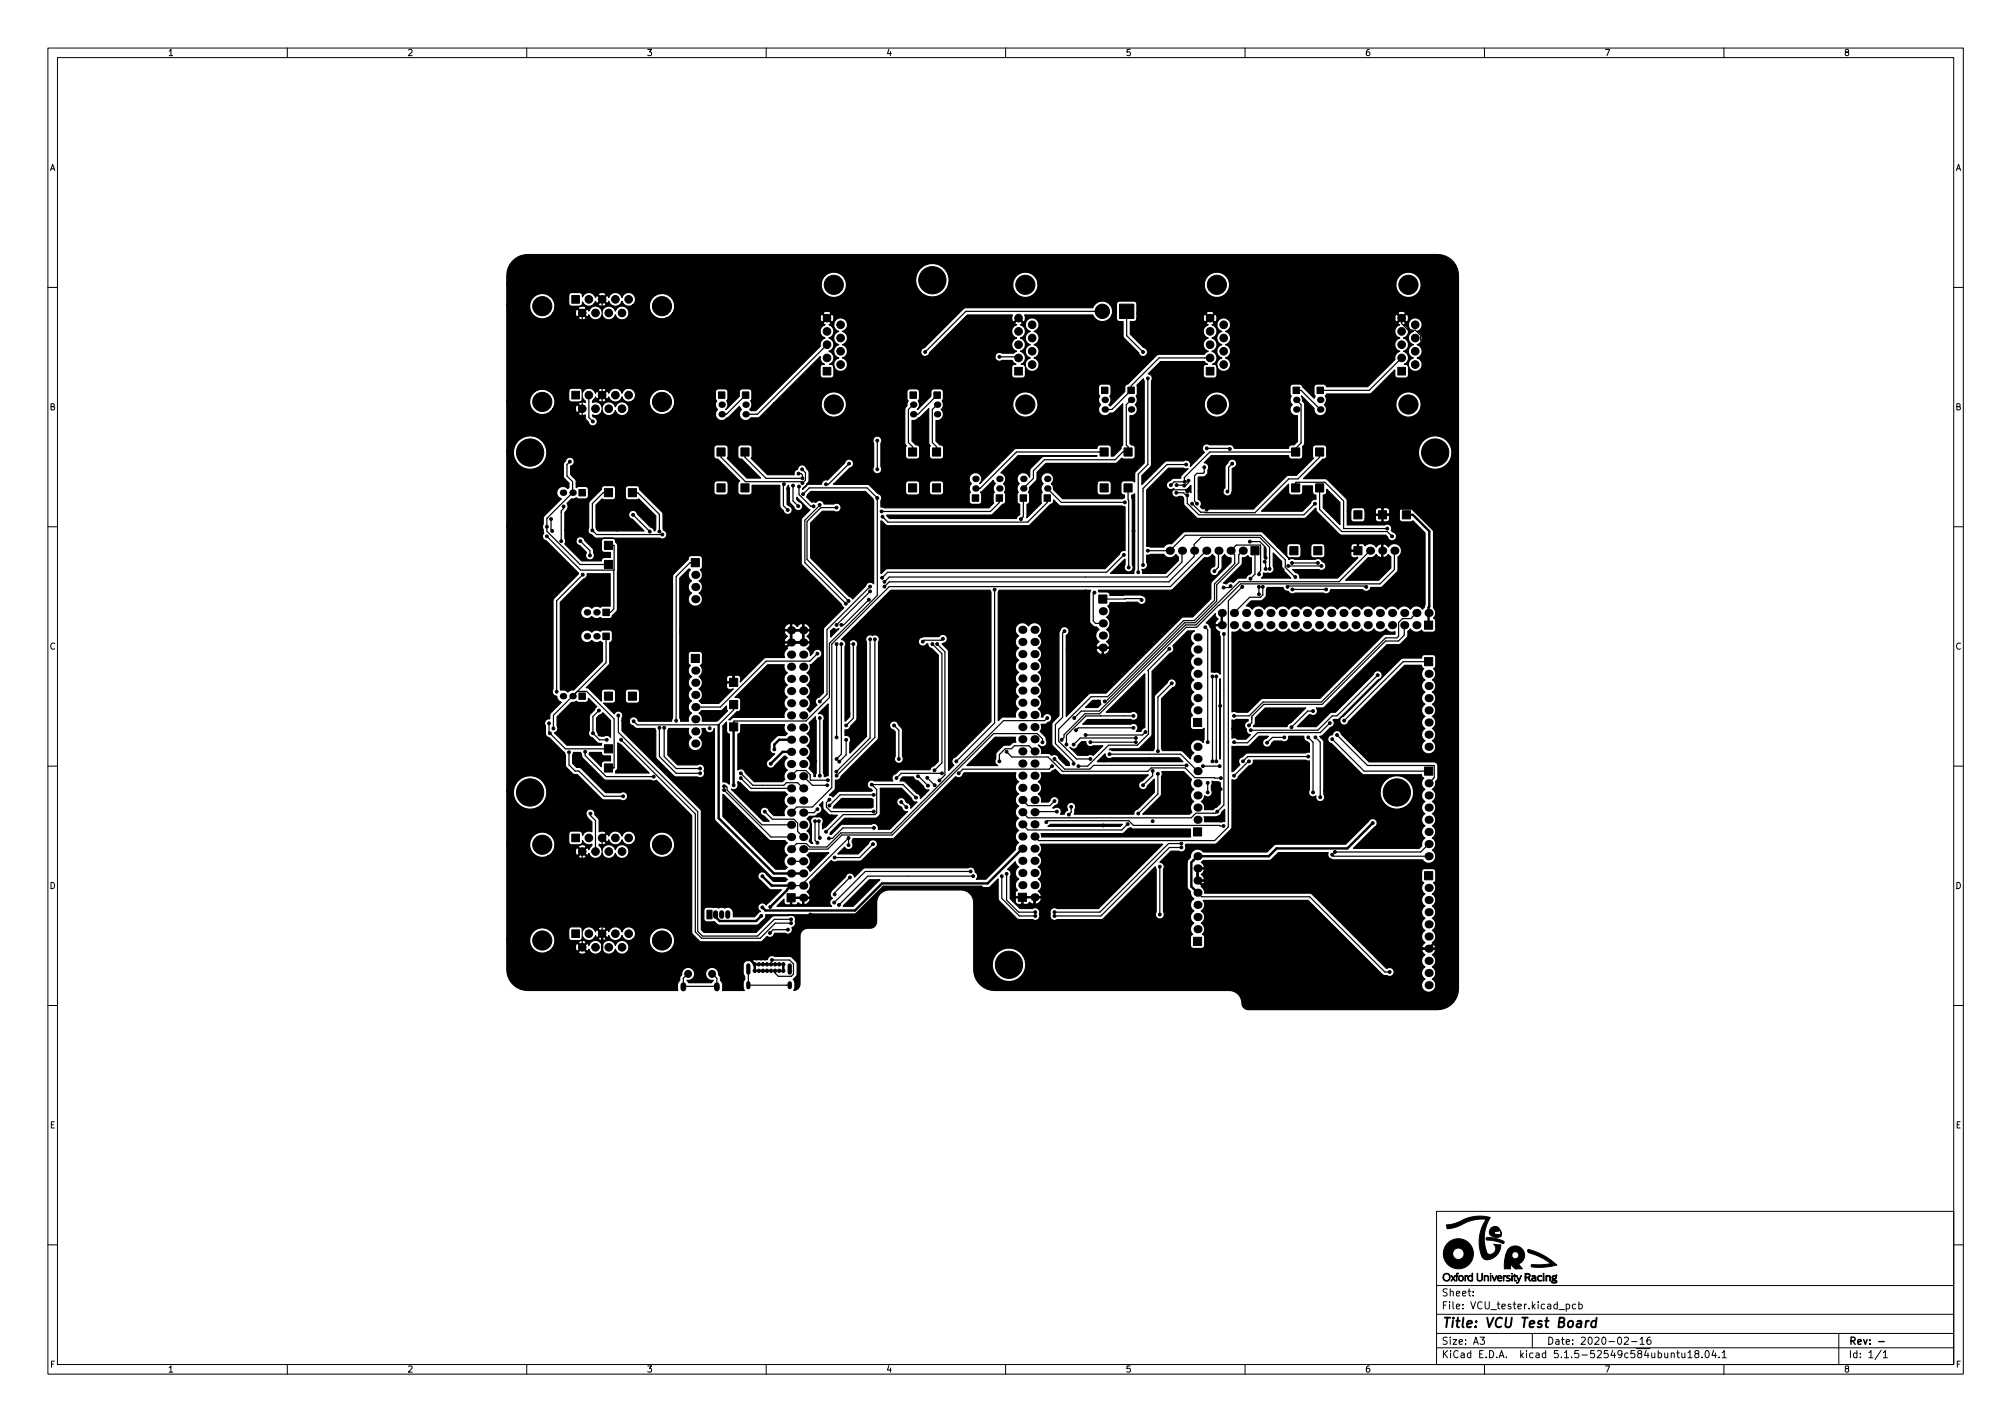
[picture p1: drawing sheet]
<svg xmlns="http://www.w3.org/2000/svg" width="420mm" height="297mm" viewBox="0 0 420 297" stroke-linecap="round" stroke-linejoin="round" font-family="sans-serif">
<defs><g id="words">
<text font-size="2.8" x="301" y="277.3">Title: VCU Test Board</text>
<g font-size="2.1">
<text x="301" y="273.5">File: VCU_tester.kicad_pcb</text>
<text x="301" y="270.8">Sheet:</text>
<text x="301" y="280.9">Size: A3</text>
<text x="323" y="280.9">Date: 2020-02-16</text>
<text x="386" y="280.9">Rev: -</text>
<text x="301" y="283.7">KiCad E.D.A. kicad 5.1.5-52549c584ubuntu18.04.1</text>
<text x="386" y="283.7">Id: 1/1</text>
</g>
<g font-size="1.8">
<text x="35" y="11.7">1</text>
<text x="85" y="11.7">2</text>
<text x="135" y="11.7">3</text>
<text x="185" y="11.7">4</text>
<text x="235" y="11.7">5</text>
<text x="285" y="11.7">6</text>
<text x="335" y="11.7">7</text>
<text x="385" y="11.7">8</text>
<text x="10.3" y="35.7">A</text>
<text x="408.3" y="35.7">A</text>
<text x="10.3" y="85.7">B</text>
<text x="408.3" y="85.7">B</text>
<text x="10.3" y="135.7">C</text>
<text x="408.3" y="135.7">C</text>
<text x="10.3" y="185.7">D</text>
<text x="408.3" y="185.7">D</text>
<text x="10.4" y="235.7">E</text>
<text x="408.4" y="235.7">E</text>
<text x="10.4" y="285.7">F</text>
<text x="35" y="286.7">1</text>
<text x="85" y="286.7">2</text>
<text x="135" y="286.7">3</text>
<text x="185" y="286.7">4</text>
<text x="235" y="286.7">5</text>
<text x="285" y="286.7">6</text>
<text x="335" y="286.7">7</text>
<text x="385" y="286.7">8</text>
<text x="408.4" y="285.7">F</text>
</g>
</g></defs>
<g fill="none" stroke="#000" stroke-width=".21">
<path d="M10 10h400v277h-400zM12 12h396v273h-396zM60 10v2M110 10v2M160 10v2M210 10v2M260 10v2M310 10v2M360 10v2M10 60h2M408 60h2M10 110h2"/>
<path d="M408 110h2M10 160h2M408 160h2M10 210h2M408 210h2M300 253h108v32h-108zM10 260h2M300 278.5h108M300 274.5h108M300 268.5h108M307.6 270.6v.1M307.6 269.8v.1"/>
<path d="M309.1 279.3h.9l-.5 .6 .4 .1v.7l-.2 .1-.6-.1M320 278.5v3M327.1 272.5l.4-.1 .3 .3-.2 .6h-.5M327.1 272.4v1.5M329.1 272.5l-.5-.1-.2 .3 .1 .6h.6M329.7 272.5l.4-.1 .3 .3-.1 .6h-.6M329.7 271.9v1.5M339.2 279.5l.6-.2 .3 .4-1 1.1h1M342.5 279.7l.4-.4v1.5M344.6 279.3l-.4 .1a1.01 1.01 0 0 0 0 1.4l.5-.1 .1-.5-.3-.3-.4 .1-.2 .2M384 278.5v6.5M408 260h2"/>
<path d="M60 285v2M110 285v2M160 285v2M210 285v2M260 285v2M300 281.5h108M310 285v2M340.7 280.2h1.2M342.5 280.8h.8M349 282.8l.2-.2 .4 .1v.9M350.1 282.6h.6M350.3 282.1v1.3l.4 .2"/>
<path d="M351.2 282.6l.1 .9 .3 .1 .3-.1M351.9 282.6v1M352.5 282.5l.4-.4v1.5M352.5 283.6h.8M354.2 282.8l-.3-.3 .1-.2 .2-.2 .4 .1 .2 .2-.1 .2-.6 .2-.2 .2 .1 .5 .2 .1h.3l.3-.3v-.3l-.3-.2M355.4 283.5v.1M356.3 282.2l.1-.1a.8 .8 0 0 1 .5 .8 .8 .8 0 0 1-.5 .7 1 1 0 0 1-.1-1.4zM357.9 282l-.4 1.1h.9M358.2 282.6v1M359 283.5v.1M359.6 282.5l.5-.4v1.5M359.6 283.6h.9"/>
<path d="M360 285v2M392.8 282l-1.2 2M393.3 282.5l.4-.4v1.5M393.3 283.6h.8"/>
</g>
<path d="M392.3 280.2h1.2" fill="none" stroke="#000" stroke-width=".3"/>
<path d="M331.2 275.9l-.1 1.3M331.8 275.9l-.4 .1-.2 .3M333.3 276a.66 .66 0 0 0-1 .3v.6l.1 .2h.8M333.4 275.2l-.2 2" fill="none" stroke="#000" stroke-width=".4"/>
<g fill="#000" stroke="#000" stroke-width=".21">
<path d="M119.4 61.7h1.6v1.6h-1.6zM171.9 76.7h1.6v1.6h-1.6zM211.9 76.7h1.6v1.6h-1.6zM233.8 63.5h3v3h-3zM251.9 76.7h1.6v1.6h-1.6zM291.9 76.7h1.6v1.6h-1.6zM119.4 81.7h1.6v1.6h-1.6zM150 81.9h1.4v1.3h-1.4zM149.7 93.6h1.7v1.7h-1.7zM155 81.9h1.4v1.3h-1.4zM154.7 93.6h1.7v1.7h-1.7zM190 81.9h1.4v1.3h-1.4z"/>
<path d="M189.7 93.6h1.7v1.7h-1.7zM195 81.9h1.4v1.3h-1.4zM194.7 93.6h1.7v1.7h-1.7zM230 80.9h1.4v1.3h-1.4zM229.7 93.6h1.7v1.7h-1.7zM235.5 80.9h1.4v1.3h-1.4zM234.7 93.6h1.7v1.7h-1.7zM270 80.9h1.4v1.3h-1.4zM269.7 93.6h1.7v1.7h-1.7zM275 80.9h1.4v1.3h-1.4zM274.7 93.6h1.7v1.7h-1.7zM120.9 102.2h1.3v1.4h-1.3z"/>
<path d="M126.2 113.1h1.7v1.7h-1.7zM126.2 117.1h1.7v1.7h-1.7zM126.2 102.1h1.7v1.7h-1.7zM131.2 102.1h1.7v1.7h-1.7zM144.3 116.7h1.7v1.7h-1.7zM149.7 101.1h1.7v1.7h-1.7zM154.7 101.1h1.7v1.7h-1.7zM189.7 101.1h1.7v1.7h-1.7zM194.7 101.1h1.7v1.7h-1.7zM203 103.4h1.4v1.3h-1.4zM208 103.4h1.4v1.3h-1.4zM213 103.4h1.4v1.3h-1.4z"/>
<path d="M218 103.4h1.4v1.3h-1.4zM229.7 101.1h1.7v1.7h-1.7zM234.7 101.1h1.7v1.7h-1.7zM261.2 114.2h1.7v1.7h-1.7zM269.3 114.2h1.8v1.7h-1.8zM269.7 101.1h1.7v1.7h-1.7zM274.4 114.2h1.6v1.7h-1.6zM274.7 101.1h1.7v1.7h-1.7zM282.7 106.7h1.7v1.7h-1.7zM282.7 114.2h1.7v1.7h-1.7zM287.9 106.7h1.6v1.7h-1.6zM292.8 106.7h1.8v1.7h-1.8z"/>
<path d="M125.9 132.2h1.3v1.4h-1.3zM125.9 127.2h1.3v1.4h-1.3zM144.3 136.7h1.7v1.7h-1.7zM229.4 124.3h1.7v1.7h-1.7zM297.5 129.7h1.7v1.7h-1.7zM297.5 137.4h1.7v1.7h-1.7zM120.9 144.7h1.3v1.4h-1.3zM126.2 155.6h1.7v1.7h-1.7zM126.2 159.6h1.7v1.7h-1.7zM126.2 144.6h1.7v1.7h-1.7zM131.2 144.6h1.7v1.7h-1.7zM152.3 151h1.7v1.7h-1.7z"/>
<path d="M152.3 146.3h1.7v1.7h-1.7zM152.3 141.7h1.7v1.7h-1.7zM249.2 150.1h1.7v1.7h-1.7zM119.4 174.2h1.6v1.6h-1.6zM249.2 172.9h1.7v1.7h-1.7zM297.5 160.2h1.7v1.7h-1.7zM119.4 194.2h1.6v1.6h-1.6zM147.6 190.1h1.1v1.8h-1.1zM164.3 186.7h1.7v1.7h-1.7zM212.7 186.6h1.7v1.7h-1.7zM249.2 195.8h1.7v1.7h-1.7zM297.5 182.1h1.7v1.7h-1.7z"/>
<path d="M302.3 259.7a3.1 3.1 0 0 1 5 .6 3.1 3.1 0 0 1-1.9 4.6 3.1 3.1 0 0 1-4-3h2a1.2 1.2 0 0 0 1.7 1 1.2 1.2 0 0 0 .1-2 1.2 1.2 0 0 0-1.8 .9h-2a3.1 3.1 0 0 1 .9-2.1zM302 255.9h.1a17.7 17.7 0 0 0 4.7-1.6l2.3-.3 2.1 .3a7.6 7.6 0 0 0-.5 7.6l.3 .1a1.2 1.2 0 0 0 1.3-.7 1.2 1.2 0 0 0-.4-1.4l1.5 .1v.2a2.84 2.84 0 0 1-3.5 2.8l-.6-.8-.4-2.2a8.3 8.3 0 0 1 1.5-5.3h-.1a9.2 9.2 0 0 0-5.8 1.5l-2.3 .5zM310.4 258.6a6.7 6.7 0 0 1 3.7 .8l-.1 .3h-.2a9.2 9.2 0 0 0-3.4-.7zM311.4 256.6a1.3 1.3 0 0 1 1.5-.2 1.3 1.3 0 0 1 .6 1.4v.5l-1.2 .2a1.34 1.34 0 0 1-1.3-1h1l.3 .3 1.2 .1-.2-.8-1.1 .1-.2 .3h-1l.1-.5zM301.6 266.2a.77 .77 0 0 1 1.1 .1 .77 .77 0 0 1-.2 1.1 .77 .77 0 0 1-1.1-.3l-.1-.3h.2a.65 .65 0 0 0 .7 .6 .65 .65 0 0 0 .6-.8 .65 .65 0 0 0-.8-.5l-.3 .2-.2 .5h-.2zM303 266.5l.5 .4 .4-.4-.4 .5 .4 .6-.4-.5-.5 .5 .4-.6zM304.2 266h.4l-.3 .2v.3l.2 .1h-.2v1h-.2v-1l-.1-.1h.1zM304.7 266.6a.56 .56 0 0 1 .9 .1 .56 .56 0 0 1-.3 .8 .56 .56 0 0 1-.8-.5h.2a.41 .41 0 0 0 .6 .4 .41 .41 0 0 0 0-.7 .41 .41 0 0 0-.6 .3h-.2zM305.9 266.5l.1 .1 .4-.2 .1 .1-.5 .2v.9h-.1zM306.7 266.6l.3-.2 .4 .1v-.5h.1v1.6h-.3a.56 .56 0 0 1-.7-.6h.1a.47 .47 0 0 0 .3 .5 .47 .47 0 0 0 .5-.1v-.8h-.5l-.4 .4zM308.4 266h.2v1.2l.4 .3 .4-.3v-1.2h.2v1.2a.58 .58 0 0 1-.6 .4 .58 .58 0 0 1-.6-.4zM309.9 266.5h.2a.47 .47 0 0 1 .6 0 .47 .47 0 0 1 .2 .5v.6h-.2v-.9l-.6-.1v1h-.2z"/>
<path d="M311.2 266.5h.1v1.1h-.1zM311.2 266l.1 .2zM311.5 266.5h.2l.4 .9 .4-.9h.1l-.5 1.1h-.1zM312.8 266.6a.5 .5 0 0 1 .6-.1 .5 .5 0 0 1 .3 .6h-.9l.2 .3 .6 .1-.5 .1a.55 .55 0 0 1-.4-.7l.8 .1-.1-.3-.2-.1-.5 .3zM313.9 266.5l.2 .1 .4-.2v.2l-.4 .1v.9h-.2zM314.7 266.5h.6l-.6 .2 .1 .2 .3 .1a.36 .36 0 0 1 .3 .5 .36 .36 0 0 1-.6 .1l-.3-.1 .1-.1 .5 .1 .2-.2-.6-.4zM315.7 266.5h.1v1.1h-.1zM315.7 266l.1 .2zM316.2 266.2h.1v.3h.3l-.3 .1v.6a.23 .23 0 0 0 .1 .3 .23 .23 0 0 0 .3 0l-.3 .1-.2-.2v-.8h-.2l.2-.1zM315 260.9a1.94 1.94 0 0 1 3 .2 1.94 1.94 0 0 1-.9 2.9l.8 1-1.4 .1-1-1-.1 1-.9-.1a.36 .36 0 0 1-.4-.1 .36 .36 0 0 1 0-.4l.3-2.3h1.3a.74 .74 0 0 0 1.1 .7 .74 .74 0 0 0 0-1.3 .74 .74 0 0 0-1.1 .5l-1.3 .1zM316.7 266.5h.1l.4 .9 .4-.9h.1l-.6 1.3-.2 .2-.2-.1h.2l.2-.3zM318.5 266l.9 .1a.42 .42 0 0 1 .1 .5 .42 .42 0 0 1-.3 .3l.4 .7h-.2l-.3-.6-.4-.1v.7h-.2v-.8h.5a.35 .35 0 0 0 .3-.5 .35 .35 0 0 0-.5-.1h-.1v.6h-.2z"/>
<path d="M319.1 261a13.6 13.6 0 0 1 6 3.2l-.2 .1a11.4 11.4 0 0 1-5.1 .3l.1-.5 2.1 .1 1.9-.3a19.7 19.7 0 0 0-4.8-2.4zM319.9 266.5l.4-.1 .4 .2 .1 1-.9-.1-.1-.3 .4 .3 .4-.1-.1-.3-.7 .1 .2-.2 .6-.1-.2-.3h-.5zM321.2 266.6l.5-.2 .3 .1-.1 .1a.46 .46 0 0 0-.7 .4 .46 .46 0 0 0 .7 .4l.1 .1-.3 .1a.61 .61 0 0 1-.6-.3 .61 .61 0 0 1 .1-.7zM322.3 266h.1v.2h-.1zM322.3 266.4h.1v1.2h-.1zM322.8 266.4l.9 .1 .1 1.1h-.2v-.8l-.2-.2-.4 .1v.9h-.2zM324.2 266.6l.6-.1a.16 .16 0 0 1 .2-.2 .16 .16 0 0 1 .1 .1l-.2 .2v.5l-.6 .2 .6 .2a.35 .35 0 0 1 .2 .5 .35 .35 0 0 1-.5 0h-.5l-.1-.3 .6 .2a.21 .21 0 0 0 .3-.1 .21 .21 0 0 0 0-.3 .21 .21 0 0 0-.3 .1l-.6 .1 .2-.6-.1-.3 .4 .3a.28 .28 0 0 0 .3-.3 .28 .28 0 0 0-.3-.3 .28 .28 0 0 0-.2 .3h-.2z"/>
<circle cx="174.1" cy="59.5" r="2"/>
<circle cx="194.7" cy="58.5" r="2.85"/>
<circle cx="214.1" cy="59.5" r="2"/>
<circle cx="254.1" cy="59.5" r="2"/>
<circle cx="294.1" cy="59.5" r="2"/>
<circle cx="113.2" cy="64" r="2"/>
<circle cx="113.4" cy="72.9" r=".3"/>
<circle cx="117.7" cy="73" r=".3"/>
<circle cx="121.6" cy="65.4" r=".8"/>
<circle cx="123" cy="62.5" r=".8"/>
<circle cx="124.4" cy="65.4" r=".8"/>
<circle cx="125.7" cy="62.5" r=".8"/>
<circle cx="127.1" cy="65.4" r=".8"/>
<circle cx="128.4" cy="73.2" r=".3"/>
<circle cx="128.5" cy="62.5" r=".8"/>
<circle cx="129.9" cy="65.4" r=".8"/>
<circle cx="131.3" cy="62.5" r=".8"/>
<circle cx="134.1" cy="73" r=".3"/>
<circle cx="138.2" cy="64" r="2"/>
<circle cx="172.7" cy="69.2" r=".8"/>
<circle cx="172.7" cy="74.8" r=".8"/>
<circle cx="172.7" cy="72" r=".8"/>
<circle cx="172.7" cy="66.5" r=".8"/>
<circle cx="175.5" cy="76.2" r=".8"/>
<circle cx="175.5" cy="70.6" r=".8"/>
<circle cx="175.5" cy="73.4" r=".8"/>
<circle cx="175.5" cy="67.8" r=".8"/>
<circle cx="193.2" cy="73.5" r=".3"/>
<circle cx="208.7" cy="74.5" r=".3"/>
<circle cx="212.7" cy="69.2" r=".8"/>
<circle cx="212.7" cy="74.8" r=".8"/>
<circle cx="212.7" cy="72" r=".8"/>
<circle cx="212.7" cy="66.5" r=".8"/>
<circle cx="215.5" cy="76.2" r=".8"/>
<circle cx="215.5" cy="70.6" r=".8"/>
<circle cx="215.5" cy="73.4" r=".8"/>
<circle cx="215.5" cy="67.8" r=".8"/>
<circle cx="230.2" cy="65" r="1.5"/>
<circle cx="238.7" cy="73.5" r=".3"/>
<circle cx="239.7" cy="79" r=".3"/>
<circle cx="252.7" cy="69.2" r=".8"/>
<circle cx="252.7" cy="74.8" r=".8"/>
<circle cx="252.7" cy="66.5" r=".8"/>
<circle cx="252.7" cy="72" r=".8"/>
<circle cx="255.5" cy="76.2" r=".8"/>
<circle cx="255.5" cy="70.6" r=".8"/>
<circle cx="255.5" cy="73.4" r=".8"/>
<circle cx="255.5" cy="67.8" r=".8"/>
<circle cx="292.7" cy="69.2" r=".8"/>
<circle cx="292.7" cy="74.8" r=".8"/>
<circle cx="292.7" cy="72" r=".8"/>
<circle cx="292.7" cy="66.5" r=".8"/>
<circle cx="295.5" cy="76.2" r=".8"/>
<circle cx="295.5" cy="70.6" r=".8"/>
<circle cx="295.5" cy="73.4" r=".8"/>
<circle cx="295.5" cy="67.8" r=".8"/>
<circle cx="110.7" cy="94.5" r="2.85"/>
<circle cx="113.2" cy="84" r="2"/>
<circle cx="119" cy="96.4" r=".3"/>
<circle cx="121.6" cy="85.4" r=".8"/>
<circle cx="123" cy="82.5" r=".8"/>
<circle cx="123.8" cy="88" r=".3"/>
<circle cx="124.4" cy="85.4" r=".8"/>
<circle cx="125.7" cy="82.5" r=".8"/>
<circle cx="126.2" cy="95" r=".3"/>
<circle cx="127.1" cy="85.4" r=".8"/>
<circle cx="128.5" cy="82.5" r=".8"/>
<circle cx="129.9" cy="85.4" r=".8"/>
<circle cx="131.3" cy="82.5" r=".8"/>
<circle cx="138.2" cy="84" r="2"/>
<circle cx="166.2" cy="95.7" r=".3"/>
<circle cx="166.8" cy="98.9" r=".3"/>
<circle cx="167.5" cy="98" r=".3"/>
<circle cx="167.6" cy="99.9" r=".3"/>
<circle cx="174.1" cy="84.5" r="2"/>
<circle cx="177.3" cy="96.8" r=".3"/>
<circle cx="183.2" cy="98" r=".3"/>
<circle cx="183.2" cy="92" r=".3"/>
<circle cx="198" cy="84.7" r=".3"/>
<circle cx="204.6" cy="96.5" r=".3"/>
<circle cx="213.2" cy="96.6" r=".3"/>
<circle cx="214.1" cy="84.5" r="2"/>
<circle cx="247.7" cy="97" r=".3"/>
<circle cx="251.5" cy="97.6" r=".3"/>
<circle cx="252" cy="93.7" r=".3"/>
<circle cx="254.1" cy="84.5" r="2"/>
<circle cx="256.8" cy="93.8" r=".3"/>
<circle cx="257.3" cy="96.8" r=".3"/>
<circle cx="263.1" cy="96.7" r=".3"/>
<circle cx="294.1" cy="84.5" r="2"/>
<circle cx="299.7" cy="94.5" r="2.85"/>
<circle cx="109.7" cy="115" r=".3"/>
<circle cx="114.2" cy="110" r=".3"/>
<circle cx="114.2" cy="112" r=".3"/>
<circle cx="115.1" cy="108.4" r=".3"/>
<circle cx="115.3" cy="110.9" r=".3"/>
<circle cx="117.2" cy="113" r=".3"/>
<circle cx="117.7" cy="105.8" r=".3"/>
<circle cx="118.9" cy="110.7" r=".3"/>
<circle cx="120.2" cy="109.5" r=".3"/>
<circle cx="121.2" cy="113" r=".3"/>
<circle cx="123.2" cy="116" r=".3"/>
<circle cx="123.7" cy="110.8" r=".3"/>
<circle cx="128.8" cy="109.5" r=".3"/>
<circle cx="128.8" cy="110.6" r=".3"/>
<circle cx="132.2" cy="107.5" r=".3"/>
<circle cx="135.7" cy="111" r=".3"/>
<circle cx="137.7" cy="111" r=".3"/>
<circle cx="138.3" cy="111.7" r=".3"/>
<circle cx="146.2" cy="105" r=".3"/>
<circle cx="148.2" cy="104.5" r=".3"/>
<circle cx="152.3" cy="111.5" r=".3"/>
<circle cx="161.4" cy="103.2" r=".3"/>
<circle cx="161.4" cy="104.8" r=".3"/>
<circle cx="163.7" cy="119" r=".3"/>
<circle cx="163.7" cy="101.1" r=".3"/>
<circle cx="164.5" cy="106.5" r=".3"/>
<circle cx="164.6" cy="102.1" r=".3"/>
<circle cx="165.6" cy="101.4" r=".3"/>
<circle cx="166.7" cy="105.7" r=".3"/>
<circle cx="166.9" cy="101.6" r=".3"/>
<circle cx="167.6" cy="100.9" r=".3"/>
<circle cx="167.7" cy="103.2" r=".3"/>
<circle cx="169.9" cy="105.8" r=".3"/>
<circle cx="171.2" cy="105.5" r=".3"/>
<circle cx="172.5" cy="101.2" r=".3"/>
<circle cx="174.7" cy="106" r=".3"/>
<circle cx="175.2" cy="113.4" r=".3"/>
<circle cx="183.2" cy="104" r=".3"/>
<circle cx="184.1" cy="106.8" r=".3"/>
<circle cx="184.3" cy="107.9" r=".3"/>
<circle cx="186.5" cy="102.7" r=".3"/>
<circle cx="204.6" cy="113.4" r=".3"/>
<circle cx="213.2" cy="108.4" r=".3"/>
<circle cx="221.7" cy="106.1" r=".3"/>
<circle cx="225.2" cy="100.7" r=".3"/>
<circle cx="228.9" cy="113.6" r=".3"/>
<circle cx="234.7" cy="115.9" r=".3"/>
<circle cx="234.9" cy="104.9" r=".3"/>
<circle cx="235.7" cy="118.5" r=".3"/>
<circle cx="236.7" cy="110.9" r=".3"/>
<circle cx="237.7" cy="119.5" r=".3"/>
<circle cx="238.7" cy="118" r=".3"/>
<circle cx="239.7" cy="115" r=".3"/>
<circle cx="243.1" cy="117.6" r=".3"/>
<circle cx="243.6" cy="102.7" r=".3"/>
<circle cx="244.5" cy="101.3" r=".3"/>
<circle cx="244.6" cy="108.5" r=".3"/>
<circle cx="245.6" cy="102.9" r=".3"/>
<circle cx="245.7" cy="101.3" r=".3"/>
<circle cx="247.3" cy="101.4" r=".3"/>
<circle cx="247.4" cy="100.7" r=".3"/>
<circle cx="247.9" cy="102.7" r=".3"/>
<circle cx="247.9" cy="103.5" r=".3"/>
<circle cx="248.2" cy="100.4" r=".3"/>
<circle cx="248.9" cy="105.2" r=".3"/>
<circle cx="250" cy="105.2" r=".3"/>
<circle cx="251" cy="117.6" r=".3"/>
<circle cx="251.2" cy="102.7" r=".3"/>
<circle cx="252" cy="106.5" r=".3"/>
<circle cx="253.6" cy="119.3" r=".3"/>
<circle cx="255.9" cy="117.3" r=".3"/>
<circle cx="256.3" cy="102.7" r=".3"/>
<circle cx="256.5" cy="104" r=".3"/>
<circle cx="257.3" cy="109.3" r=".3"/>
<circle cx="259" cy="118.9" r=".3"/>
<circle cx="261" cy="113.1" r=".3"/>
<circle cx="262.9" cy="100.2" r=".3"/>
<circle cx="262.9" cy="120" r=".3"/>
<circle cx="263.1" cy="102.7" r=".3"/>
<circle cx="264.1" cy="117.3" r=".3"/>
<circle cx="264.3" cy="118.8" r=".3"/>
<circle cx="264.3" cy="116.5" r=".3"/>
<circle cx="265.1" cy="118.8" r=".3"/>
<circle cx="266.3" cy="117.1" r=".3"/>
<circle cx="268.1" cy="119.9" r=".3"/>
<circle cx="268.2" cy="109.3" r=".3"/>
<circle cx="269" cy="118.2" r=".3"/>
<circle cx="269.8" cy="117.6" r=".3"/>
<circle cx="272" cy="103.9" r=".3"/>
<circle cx="274.6" cy="105.2" r=".3"/>
<circle cx="275.2" cy="117.6" r=".3"/>
<circle cx="276" cy="118.2" r=".3"/>
<circle cx="277.9" cy="119.6" r=".3"/>
<circle cx="278.7" cy="106.9" r=".3"/>
<circle cx="289.7" cy="110.4" r=".3"/>
<circle cx="290.7" cy="112" r=".3"/>
<circle cx="109.5" cy="126.8" r=".3"/>
<circle cx="120.5" cy="137.8" r=".3"/>
<circle cx="121.7" cy="120" r=".3"/>
<circle cx="149.6" cy="130.9" r=".3"/>
<circle cx="156" cy="124.6" r=".3"/>
<circle cx="156" cy="121.6" r=".3"/>
<circle cx="160.6" cy="139.4" r=".3"/>
<circle cx="170.7" cy="136.5" r=".3"/>
<circle cx="173.7" cy="131.9" r=".3"/>
<circle cx="174.7" cy="134.5" r=".3"/>
<circle cx="174.7" cy="130.5" r=".3"/>
<circle cx="175.7" cy="134.5" r=".3"/>
<circle cx="175.7" cy="130.5" r=".3"/>
<circle cx="176.6" cy="126.1" r=".3"/>
<circle cx="177.2" cy="134.5" r=".3"/>
<circle cx="177.2" cy="125.5" r=".3"/>
<circle cx="178.2" cy="134.5" r=".3"/>
<circle cx="181.4" cy="125.3" r=".3"/>
<circle cx="181.7" cy="122.5" r=".3"/>
<circle cx="181.7" cy="133.5" r=".3"/>
<circle cx="181.7" cy="123.5" r=".3"/>
<circle cx="182.7" cy="133.5" r=".3"/>
<circle cx="184.2" cy="120.7" r=".3"/>
<circle cx="184.7" cy="122.5" r=".3"/>
<circle cx="184.7" cy="121.5" r=".3"/>
<circle cx="189.9" cy="139.2" r=".3"/>
<circle cx="190" cy="136.7" r=".3"/>
<circle cx="192.7" cy="134" r=".3"/>
<circle cx="194.7" cy="134.5" r=".3"/>
<circle cx="195.7" cy="134.5" r=".3"/>
<circle cx="196.9" cy="133.4" r=".3"/>
<circle cx="202.4" cy="134" r=".3"/>
<circle cx="207.7" cy="123.2" r=".3"/>
<circle cx="222.3" cy="131.8" r=".3"/>
<circle cx="225" cy="131.6" r=".3"/>
<circle cx="226.7" cy="126.3" r=".3"/>
<circle cx="226.7" cy="123.5" r=".3"/>
<circle cx="228.5" cy="123.8" r=".3"/>
<circle cx="238.4" cy="125.3" r=".3"/>
<circle cx="238.7" cy="135" r=".3"/>
<circle cx="239.9" cy="129.1" r=".3"/>
<circle cx="242.4" cy="126.8" r=".3"/>
<circle cx="242.6" cy="138.9" r=".3"/>
<circle cx="244.2" cy="135.5" r=".3"/>
<circle cx="251.7" cy="131" r=".3"/>
<circle cx="255.5" cy="122.7" r=".3"/>
<circle cx="255.6" cy="132.4" r=".3"/>
<circle cx="257" cy="122.4" r=".3"/>
<circle cx="259.4" cy="122.6" r=".3"/>
<circle cx="261.1" cy="120.9" r=".3"/>
<circle cx="262.9" cy="124.1" r=".3"/>
<circle cx="262.9" cy="122.6" r=".3"/>
<circle cx="263.7" cy="122.6" r=".3"/>
<circle cx="265.3" cy="120.2" r=".3"/>
<circle cx="265.3" cy="125.3" r=".3"/>
<circle cx="268.9" cy="122.6" r=".3"/>
<circle cx="269.6" cy="138" r=".3"/>
<circle cx="269.9" cy="123.1" r=".3"/>
<circle cx="270.5" cy="120.5" r=".3"/>
<circle cx="272.8" cy="138" r=".3"/>
<circle cx="276.5" cy="138" r=".3"/>
<circle cx="276.9" cy="123.1" r=".3"/>
<circle cx="278" cy="125.7" r=".3"/>
<circle cx="285.3" cy="122.6" r=".3"/>
<circle cx="297.4" cy="136" r=".3"/>
<circle cx="109.7" cy="142.4" r=".3"/>
<circle cx="114.1" cy="148.8" r=".3"/>
<circle cx="114.7" cy="151.1" r=".3"/>
<circle cx="114.8" cy="153.2" r=".3"/>
<circle cx="115.6" cy="152.2" r=".3"/>
<circle cx="116.2" cy="144.5" r=".3"/>
<circle cx="118.8" cy="157.1" r=".3"/>
<circle cx="121.4" cy="147.6" r=".3"/>
<circle cx="122.2" cy="157" r=".3"/>
<circle cx="123.8" cy="153.2" r=".3"/>
<circle cx="124.5" cy="158.3" r=".3"/>
<circle cx="125.1" cy="148.4" r=".3"/>
<circle cx="125.2" cy="153.4" r=".3"/>
<circle cx="126.7" cy="154.5" r=".3"/>
<circle cx="129.1" cy="149.5" r=".3"/>
<circle cx="129.7" cy="154.5" r=".3"/>
<circle cx="130.6" cy="159.3" r=".3"/>
<circle cx="132.3" cy="150.7" r=".3"/>
<circle cx="137.7" cy="152" r=".3"/>
<circle cx="138.7" cy="152" r=".3"/>
<circle cx="141.2" cy="150.5" r=".3"/>
<circle cx="148.2" cy="152.1" r=".3"/>
<circle cx="149.1" cy="148.9" r=".3"/>
<circle cx="151.8" cy="157.9" r=".3"/>
<circle cx="157.6" cy="158.6" r=".3"/>
<circle cx="158.4" cy="154.2" r=".3"/>
<circle cx="158.9" cy="152.2" r=".3"/>
<circle cx="159.4" cy="147.7" r=".3"/>
<circle cx="159.9" cy="144.7" r=".3"/>
<circle cx="160.1" cy="142.3" r=".3"/>
<circle cx="160.9" cy="159.5" r=".3"/>
<circle cx="161.7" cy="156.5" r=".3"/>
<circle cx="169.9" cy="147.3" r=".3"/>
<circle cx="170.2" cy="159" r=".3"/>
<circle cx="171.2" cy="150" r=".3"/>
<circle cx="171.2" cy="146.5" r=".3"/>
<circle cx="172.4" cy="154.3" r=".3"/>
<circle cx="172.4" cy="158.9" r=".3"/>
<circle cx="172.5" cy="148.5" r=".3"/>
<circle cx="174.7" cy="158.5" r=".3"/>
<circle cx="174.7" cy="154" r=".3"/>
<circle cx="175.3" cy="159.1" r=".3"/>
<circle cx="176.7" cy="154.5" r=".3"/>
<circle cx="176.7" cy="151.5" r=".3"/>
<circle cx="177.2" cy="149" r=".3"/>
<circle cx="179.8" cy="159.9" r=".3"/>
<circle cx="184.2" cy="152.3" r=".3"/>
<circle cx="185.2" cy="158.2" r=".3"/>
<circle cx="185.7" cy="149" r=".3"/>
<circle cx="186.7" cy="151.5" r=".3"/>
<circle cx="187.7" cy="158.5" r=".3"/>
<circle cx="189.9" cy="144.2" r=".3"/>
<circle cx="190" cy="154.2" r=".3"/>
<circle cx="190" cy="141.7" r=".3"/>
<circle cx="190" cy="151.9" r=".3"/>
<circle cx="199.7" cy="159" r=".3"/>
<circle cx="204.9" cy="158.7" r=".3"/>
<circle cx="207.9" cy="154.3" r=".3"/>
<circle cx="208.7" cy="159" r=".3"/>
<circle cx="210.2" cy="157" r=".3"/>
<circle cx="217.7" cy="155.1" r=".3"/>
<circle cx="218.7" cy="150" r=".3"/>
<circle cx="218.8" cy="141.7" r=".3"/>
<circle cx="219" cy="151.8" r=".3"/>
<circle cx="219.6" cy="144.3" r=".3"/>
<circle cx="219.6" cy="147.4" r=".3"/>
<circle cx="219.8" cy="156.7" r=".3"/>
<circle cx="220.2" cy="158.5" r=".3"/>
<circle cx="221.7" cy="154.5" r=".3"/>
<circle cx="222.7" cy="155.5" r=".3"/>
<circle cx="224.2" cy="159.5" r=".3"/>
<circle cx="224.2" cy="155.5" r=".3"/>
<circle cx="224.3" cy="150" r=".3"/>
<circle cx="224.7" cy="152.5" r=".3"/>
<circle cx="226.7" cy="153.5" r=".3"/>
<circle cx="227.4" cy="156.9" r=".3"/>
<circle cx="227.7" cy="158.5" r=".3"/>
<circle cx="227.7" cy="155" r=".3"/>
<circle cx="229.3" cy="146.5" r=".3"/>
<circle cx="230.5" cy="158.8" r=".3"/>
<circle cx="230.7" cy="146.5" r=".3"/>
<circle cx="231.7" cy="157.5" r=".3"/>
<circle cx="234.6" cy="150.6" r=".3"/>
<circle cx="236.7" cy="149.5" r=".3"/>
<circle cx="236.7" cy="152" r=".3"/>
<circle cx="237.2" cy="154.2" r=".3"/>
<circle cx="237.2" cy="155" r=".3"/>
<circle cx="238" cy="144.9" r=".3"/>
<circle cx="239.2" cy="152.9" r=".3"/>
<circle cx="240" cy="158.5" r=".3"/>
<circle cx="241.8" cy="156.9" r=".3"/>
<circle cx="244.7" cy="142.7" r=".3"/>
<circle cx="245.3" cy="150.9" r=".3"/>
<circle cx="245.6" cy="155" r=".3"/>
<circle cx="247.8" cy="159.9" r=".3"/>
<circle cx="252.2" cy="155" r=".3"/>
<circle cx="253.2" cy="159" r=".3"/>
<circle cx="253.2" cy="141.3" r=".3"/>
<circle cx="254" cy="159" r=".3"/>
<circle cx="254" cy="141.3" r=".3"/>
<circle cx="254.8" cy="147.4" r=".3"/>
<circle cx="257.5" cy="152.2" r=".3"/>
<circle cx="257.7" cy="149.5" r=".3"/>
<circle cx="257.7" cy="155" r=".3"/>
<circle cx="258.2" cy="150.5" r=".3"/>
<circle cx="258.5" cy="157.2" r=".3"/>
<circle cx="259" cy="148.1" r=".3"/>
<circle cx="259.6" cy="159" r=".3"/>
<circle cx="260.8" cy="159" r=".3"/>
<circle cx="260.8" cy="151.5" r=".3"/>
<circle cx="261.2" cy="152.5" r=".3"/>
<circle cx="261.9" cy="145.8" r=".3"/>
<circle cx="264.6" cy="155.1" r=".3"/>
<circle cx="265" cy="156.8" r=".3"/>
<circle cx="266.3" cy="150.2" r=".3"/>
<circle cx="268.2" cy="154" r=".3"/>
<circle cx="269.7" cy="151.9" r=".3"/>
<circle cx="273.2" cy="158" r=".3"/>
<circle cx="273.2" cy="154" r=".3"/>
<circle cx="274.2" cy="148.5" r=".3"/>
<circle cx="274.7" cy="154" r=".3"/>
<circle cx="277.7" cy="151" r=".3"/>
<circle cx="278.2" cy="154.4" r=".3"/>
<circle cx="279.2" cy="153.5" r=".3"/>
<circle cx="280.7" cy="150.5" r=".3"/>
<circle cx="283.1" cy="152.6" r=".3"/>
<circle cx="287.7" cy="141" r=".3"/>
<circle cx="110.7" cy="165.5" r="2.85"/>
<circle cx="113.2" cy="176.5" r="2"/>
<circle cx="117.1" cy="160.4" r=".3"/>
<circle cx="121.6" cy="177.9" r=".8"/>
<circle cx="122.2" cy="160.2" r=".3"/>
<circle cx="122.3" cy="164.2" r=".3"/>
<circle cx="123" cy="175" r=".8"/>
<circle cx="123.3" cy="169.9" r=".3"/>
<circle cx="124.4" cy="177.9" r=".8"/>
<circle cx="125" cy="163.1" r=".3"/>
<circle cx="125.2" cy="167.1" r=".3"/>
<circle cx="125.7" cy="175" r=".8"/>
<circle cx="127.1" cy="177.9" r=".8"/>
<circle cx="128.5" cy="175" r=".8"/>
<circle cx="129.9" cy="177.9" r=".8"/>
<circle cx="130.1" cy="166.3" r=".3"/>
<circle cx="131.3" cy="175" r=".8"/>
<circle cx="136.5" cy="162.2" r=".3"/>
<circle cx="138.2" cy="176.5" r="2"/>
<circle cx="146.2" cy="161.5" r=".3"/>
<circle cx="146.2" cy="160.5" r=".3"/>
<circle cx="151.2" cy="165" r=".3"/>
<circle cx="151.2" cy="164.2" r=".3"/>
<circle cx="151.5" cy="168.9" r=".3"/>
<circle cx="153.2" cy="164" r=".3"/>
<circle cx="154.7" cy="162.5" r=".3"/>
<circle cx="154.7" cy="161.5" r=".3"/>
<circle cx="156.6" cy="168" r=".3"/>
<circle cx="158" cy="174.9" r=".3"/>
<circle cx="159.1" cy="166.2" r=".3"/>
<circle cx="159.7" cy="169.5" r=".3"/>
<circle cx="162.7" cy="166.6" r=".3"/>
<circle cx="162.7" cy="176.6" r=".3"/>
<circle cx="162.9" cy="161.5" r=".3"/>
<circle cx="170.2" cy="171.5" r=".3"/>
<circle cx="170.7" cy="169" r=".3"/>
<circle cx="170.7" cy="176" r=".3"/>
<circle cx="170.8" cy="179" r=".3"/>
<circle cx="171" cy="171.5" r=".3"/>
<circle cx="171.2" cy="175" r=".3"/>
<circle cx="171.2" cy="162" r=".3"/>
<circle cx="172.5" cy="173.7" r=".3"/>
<circle cx="172.7" cy="164" r=".3"/>
<circle cx="172.9" cy="163" r=".3"/>
<circle cx="173.1" cy="175.1" r=".3"/>
<circle cx="173.2" cy="167" r=".3"/>
<circle cx="173.2" cy="168.3" r=".3"/>
<circle cx="173.7" cy="170.5" r=".3"/>
<circle cx="174.3" cy="179.1" r=".3"/>
<circle cx="174.7" cy="161.2" r=".3"/>
<circle cx="174.7" cy="162" r=".3"/>
<circle cx="177" cy="167.6" r=".3"/>
<circle cx="177.2" cy="176.5" r=".3"/>
<circle cx="177.2" cy="175.1" r=".3"/>
<circle cx="177.5" cy="171.2" r=".3"/>
<circle cx="182" cy="163.9" r=".3"/>
<circle cx="182.3" cy="176.3" r=".3"/>
<circle cx="182.4" cy="166" r=".3"/>
<circle cx="182.4" cy="169.5" r=".3"/>
<circle cx="182.5" cy="172.9" r=".3"/>
<circle cx="187.2" cy="162.5" r=".3"/>
<circle cx="188.2" cy="167.5" r=".3"/>
<circle cx="189" cy="162.6" r=".3"/>
<circle cx="189.3" cy="168.6" r=".3"/>
<circle cx="191.3" cy="166.6" r=".3"/>
<circle cx="191.7" cy="162.2" r=".3"/>
<circle cx="192.9" cy="165.7" r=".3"/>
<circle cx="193.6" cy="162.5" r=".3"/>
<circle cx="193.8" cy="164.1" r=".3"/>
<circle cx="194.8" cy="172.9" r=".3"/>
<circle cx="195.1" cy="160.9" r=".3"/>
<circle cx="195.2" cy="164" r=".3"/>
<circle cx="196.2" cy="163" r=".3"/>
<circle cx="196.7" cy="161.5" r=".3"/>
<circle cx="197.5" cy="170.1" r=".3"/>
<circle cx="200.2" cy="161.5" r=".3"/>
<circle cx="202.5" cy="170.1" r=".3"/>
<circle cx="205.1" cy="164.8" r=".3"/>
<circle cx="210.2" cy="169.6" r=".3"/>
<circle cx="218.5" cy="171.7" r=".3"/>
<circle cx="219.7" cy="160" r=".3"/>
<circle cx="220.2" cy="167.3" r=".3"/>
<circle cx="220.7" cy="169.5" r=".3"/>
<circle cx="221.3" cy="163.6" r=".3"/>
<circle cx="223.2" cy="170.2" r=".3"/>
<circle cx="223.7" cy="168.5" r=".3"/>
<circle cx="225.2" cy="160" r=".3"/>
<circle cx="225.2" cy="163.8" r=".3"/>
<circle cx="230.4" cy="172.4" r=".3"/>
<circle cx="235.5" cy="172.1" r=".3"/>
<circle cx="237.7" cy="169.9" r=".3"/>
<circle cx="238.7" cy="164" r=".3"/>
<circle cx="240" cy="174.2" r=".3"/>
<circle cx="240.7" cy="161" r=".3"/>
<circle cx="240.7" cy="171.5" r=".3"/>
<circle cx="241.1" cy="169.3" r=".3"/>
<circle cx="241.8" cy="161.6" r=".3"/>
<circle cx="244.9" cy="162.1" r=".3"/>
<circle cx="245.8" cy="165" r=".3"/>
<circle cx="246" cy="167" r=".3"/>
<circle cx="246.7" cy="176.2" r=".3"/>
<circle cx="246.7" cy="177" r=".3"/>
<circle cx="247.4" cy="169.6" r=".3"/>
<circle cx="251.2" cy="160" r=".3"/>
<circle cx="252.2" cy="163.5" r=".3"/>
<circle cx="252.2" cy="165.5" r=".3"/>
<circle cx="254.2" cy="169.5" r=".3"/>
<circle cx="254.7" cy="160" r=".3"/>
<circle cx="254.9" cy="164.8" r=".3"/>
<circle cx="255" cy="162.5" r=".3"/>
<circle cx="255.3" cy="170.5" r=".3"/>
<circle cx="255.5" cy="172.5" r=".3"/>
<circle cx="257.7" cy="162" r=".3"/>
<circle cx="274.2" cy="165.5" r=".3"/>
<circle cx="275.7" cy="166.5" r=".3"/>
<circle cx="278.2" cy="178.5" r=".3"/>
<circle cx="278.8" cy="178" r=".3"/>
<circle cx="286.7" cy="171.9" r=".3"/>
<circle cx="291.7" cy="165.5" r="2.85"/>
<circle cx="113.1" cy="186.3" r=".3"/>
<circle cx="113.2" cy="196.5" r="2"/>
<circle cx="119.8" cy="186.4" r=".3"/>
<circle cx="121.6" cy="197.9" r=".8"/>
<circle cx="123" cy="195" r=".8"/>
<circle cx="124.4" cy="197.9" r=".8"/>
<circle cx="125.7" cy="195" r=".8"/>
<circle cx="127.1" cy="197.9" r=".8"/>
<circle cx="128" cy="186.2" r=".3"/>
<circle cx="128.5" cy="195" r=".8"/>
<circle cx="129.9" cy="197.9" r=".8"/>
<circle cx="131.3" cy="195" r=".8"/>
<circle cx="134.5" cy="186.3" r=".3"/>
<circle cx="138.2" cy="196.5" r="2"/>
<circle cx="153.7" cy="187.4" r=".3"/>
<circle cx="154.3" cy="190.8" r=".3"/>
<circle cx="156.7" cy="197.5" r=".3"/>
<circle cx="159" cy="191.3" r=".3"/>
<circle cx="159.2" cy="189.5" r=".3"/>
<circle cx="159.2" cy="183" r=".3"/>
<circle cx="160.8" cy="194.9" r=".3"/>
<circle cx="160.9" cy="189.4" r=".3"/>
<circle cx="164.5" cy="198.8" r=".3"/>
<circle cx="164.5" cy="197.5" r=".3"/>
<circle cx="164.5" cy="194.2" r=".3"/>
<circle cx="165.2" cy="192.8" r=".3"/>
<circle cx="165.2" cy="192" r=".3"/>
<circle cx="169.2" cy="191" r=".3"/>
<circle cx="170.7" cy="183" r=".3"/>
<circle cx="174.2" cy="188.5" r=".3"/>
<circle cx="174.3" cy="186.8" r=".3"/>
<circle cx="175.2" cy="181.9" r=".3"/>
<circle cx="175.2" cy="189" r=".3"/>
<circle cx="176.2" cy="181.9" r=".3"/>
<circle cx="177.5" cy="183.3" r=".3"/>
<circle cx="179.6" cy="186.3" r=".3"/>
<circle cx="202.7" cy="182" r=".3"/>
<circle cx="203.2" cy="183" r=".3"/>
<circle cx="206.7" cy="187" r=".3"/>
<circle cx="209.2" cy="183" r=".3"/>
<circle cx="210.2" cy="182.5" r=".3"/>
<circle cx="216.2" cy="191.3" r=".3"/>
<circle cx="216.2" cy="190.5" r=".3"/>
<circle cx="220.2" cy="191.3" r=".3"/>
<circle cx="220.2" cy="190.5" r=".3"/>
<circle cx="223.2" cy="196" r=".3"/>
<circle cx="242.2" cy="181" r=".3"/>
<circle cx="242.2" cy="191" r=".3"/>
<circle cx="143.7" cy="203.4" r=".72"/>
<circle cx="148.7" cy="203.4" r=".72"/>
<circle cx="153" cy="203.2" r=".3"/>
<circle cx="153" cy="202" r=".3"/>
<circle cx="153" cy="204.4" r=".3"/>
<circle cx="157.6" cy="202.8" r=".35"/>
<circle cx="157.6" cy="201.4" r=".35"/>
<circle cx="158.5" cy="202.8" r=".35"/>
<circle cx="158.5" cy="201.4" r=".35"/>
<circle cx="159.3" cy="202.8" r=".35"/>
<circle cx="159.3" cy="201.4" r=".35"/>
<circle cx="160.2" cy="202.8" r=".35"/>
<circle cx="160.2" cy="201.4" r=".35"/>
<circle cx="161" cy="202.8" r=".35"/>
<circle cx="161" cy="201.4" r=".35"/>
<circle cx="161.2" cy="200.5" r=".3"/>
<circle cx="161.9" cy="202.8" r=".35"/>
<circle cx="161.9" cy="201.4" r=".35"/>
<circle cx="162.7" cy="202.8" r=".35"/>
<circle cx="162.7" cy="201.4" r=".35"/>
<circle cx="163.6" cy="201.4" r=".35"/>
<circle cx="163.6" cy="202.8" r=".35"/>
<circle cx="210.7" cy="201.5" r="2.85"/>
<circle cx="290.2" cy="203" r=".3"/>
<circle cx="290.2" cy="200" r=".3"/>
</g>
<g fill="#000">
<circle cx="150.7" cy="86.5" r=".67"/>
<circle cx="150.7" cy="84.5" r=".67"/>
<circle cx="155.7" cy="86.5" r=".67"/>
<circle cx="155.7" cy="84.5" r=".67"/>
<circle cx="190.7" cy="84.5" r=".67"/>
<circle cx="190.7" cy="86.5" r=".67"/>
<circle cx="195.7" cy="84.5" r=".67"/>
<circle cx="195.7" cy="86.5" r=".67"/>
<circle cx="230.7" cy="85.5" r=".67"/>
<circle cx="230.7" cy="83.5" r=".67"/>
<circle cx="236.2" cy="85.5" r=".67"/>
<circle cx="236.2" cy="83.5" r=".67"/>
<circle cx="270.7" cy="83.5" r=".67"/>
<circle cx="270.7" cy="85.5" r=".67"/>
<circle cx="275.7" cy="85.5" r=".67"/>
<circle cx="275.7" cy="83.5" r=".67"/>
<circle cx="117.6" cy="102.9" r=".67"/>
<circle cx="119.6" cy="102.9" r=".67"/>
<circle cx="203.7" cy="100" r=".67"/>
<circle cx="203.7" cy="102" r=".67"/>
<circle cx="208.7" cy="100" r=".67"/>
<circle cx="208.7" cy="102" r=".67"/>
<circle cx="213.7" cy="100" r=".67"/>
<circle cx="213.7" cy="102" r=".67"/>
<circle cx="218.7" cy="102" r=".67"/>
<circle cx="218.7" cy="100" r=".67"/>
<circle cx="244.3" cy="115" r=".85"/>
<circle cx="246.8" cy="115" r=".85"/>
<circle cx="249.4" cy="115" r=".85"/>
<circle cx="251.9" cy="115" r=".85"/>
<circle cx="254.4" cy="115" r=".85"/>
<circle cx="257" cy="115" r=".85"/>
<circle cx="259.5" cy="115" r=".85"/>
<circle cx="286.1" cy="115" r=".85"/>
<circle cx="288.7" cy="115" r=".85"/>
<circle cx="291.2" cy="115" r=".85"/>
<circle cx="122.6" cy="127.9" r=".67"/>
<circle cx="122.6" cy="132.9" r=".67"/>
<circle cx="124.6" cy="127.9" r=".67"/>
<circle cx="124.6" cy="132.9" r=".67"/>
<circle cx="145.2" cy="120.1" r=".85"/>
<circle cx="145.2" cy="122.6" r=".85"/>
<circle cx="145.2" cy="125.2" r=".85"/>
<circle cx="165.2" cy="134.2" r=".85"/>
<circle cx="165.2" cy="139.3" r=".85"/>
<circle cx="165.2" cy="131.7" r=".85"/>
<circle cx="165.2" cy="136.7" r=".85"/>
<circle cx="167.7" cy="139.3" r=".85"/>
<circle cx="167.7" cy="131.7" r=".85"/>
<circle cx="167.7" cy="134.2" r=".85"/>
<circle cx="167.7" cy="136.7" r=".85"/>
<circle cx="213.5" cy="139.2" r=".85"/>
<circle cx="213.5" cy="134.1" r=".85"/>
<circle cx="213.5" cy="131.6" r=".85"/>
<circle cx="213.5" cy="136.6" r=".85"/>
<circle cx="216" cy="134.1" r=".85"/>
<circle cx="216" cy="131.6" r=".85"/>
<circle cx="216" cy="139.2" r=".85"/>
<circle cx="216" cy="136.6" r=".85"/>
<circle cx="230.3" cy="135.3" r=".85"/>
<circle cx="230.3" cy="127.7" r=".85"/>
<circle cx="230.3" cy="132.8" r=".85"/>
<circle cx="230.3" cy="130.2" r=".85"/>
<circle cx="250.1" cy="138.2" r=".85"/>
<circle cx="250.1" cy="133.1" r=".85"/>
<circle cx="250.1" cy="135.7" r=".85"/>
<circle cx="255.1" cy="130.6" r=".85"/>
<circle cx="255.1" cy="128" r=".85"/>
<circle cx="257.7" cy="128" r=".85"/>
<circle cx="257.7" cy="130.6" r=".85"/>
<circle cx="260.2" cy="128" r=".85"/>
<circle cx="260.2" cy="130.6" r=".85"/>
<circle cx="262.8" cy="128" r=".85"/>
<circle cx="262.8" cy="130.6" r=".85"/>
<circle cx="265.3" cy="128" r=".85"/>
<circle cx="265.3" cy="130.6" r=".85"/>
<circle cx="267.8" cy="128" r=".85"/>
<circle cx="267.8" cy="130.6" r=".85"/>
<circle cx="270.4" cy="128" r=".85"/>
<circle cx="270.4" cy="130.6" r=".85"/>
<circle cx="272.9" cy="128" r=".85"/>
<circle cx="272.9" cy="130.6" r=".85"/>
<circle cx="275.5" cy="128" r=".85"/>
<circle cx="275.5" cy="130.6" r=".85"/>
<circle cx="278" cy="128" r=".85"/>
<circle cx="278" cy="130.6" r=".85"/>
<circle cx="280.5" cy="128" r=".85"/>
<circle cx="280.5" cy="130.6" r=".85"/>
<circle cx="283.1" cy="128" r=".85"/>
<circle cx="283.1" cy="130.6" r=".85"/>
<circle cx="285.6" cy="128" r=".85"/>
<circle cx="285.6" cy="130.6" r=".85"/>
<circle cx="288.2" cy="128" r=".85"/>
<circle cx="288.2" cy="130.6" r=".85"/>
<circle cx="290.7" cy="130.6" r=".85"/>
<circle cx="290.7" cy="128" r=".85"/>
<circle cx="293.2" cy="130.6" r=".85"/>
<circle cx="293.2" cy="128" r=".85"/>
<circle cx="295.8" cy="128" r=".85"/>
<circle cx="295.8" cy="130.6" r=".85"/>
<circle cx="298.3" cy="128" r=".85"/>
<circle cx="117.6" cy="145.4" r=".67"/>
<circle cx="119.6" cy="145.4" r=".67"/>
<circle cx="145.2" cy="140.1" r=".85"/>
<circle cx="145.2" cy="155.3" r=".85"/>
<circle cx="145.2" cy="152.8" r=".85"/>
<circle cx="145.2" cy="147.7" r=".85"/>
<circle cx="145.2" cy="145.2" r=".85"/>
<circle cx="145.2" cy="142.6" r=".85"/>
<circle cx="145.2" cy="150.2" r=".85"/>
<circle cx="165.2" cy="141.8" r=".85"/>
<circle cx="165.2" cy="159.6" r=".85"/>
<circle cx="165.2" cy="144.4" r=".85"/>
<circle cx="165.2" cy="146.9" r=".85"/>
<circle cx="165.2" cy="149.4" r=".85"/>
<circle cx="165.2" cy="154.5" r=".85"/>
<circle cx="165.2" cy="152" r=".85"/>
<circle cx="165.2" cy="157.1" r=".85"/>
<circle cx="167.7" cy="141.8" r=".85"/>
<circle cx="167.7" cy="157.1" r=".85"/>
<circle cx="167.7" cy="152" r=".85"/>
<circle cx="167.7" cy="159.6" r=".85"/>
<circle cx="167.7" cy="144.4" r=".85"/>
<circle cx="167.7" cy="149.4" r=".85"/>
<circle cx="167.7" cy="154.5" r=".85"/>
<circle cx="167.7" cy="146.9" r=".85"/>
<circle cx="213.5" cy="151.9" r=".85"/>
<circle cx="213.5" cy="146.8" r=".85"/>
<circle cx="213.5" cy="159.5" r=".85"/>
<circle cx="213.5" cy="144.3" r=".85"/>
<circle cx="213.5" cy="149.3" r=".85"/>
<circle cx="213.5" cy="154.4" r=".85"/>
<circle cx="213.5" cy="141.7" r=".85"/>
<circle cx="213.5" cy="157" r=".85"/>
<circle cx="216" cy="141.7" r=".85"/>
<circle cx="216" cy="159.5" r=".85"/>
<circle cx="216" cy="146.8" r=".85"/>
<circle cx="216" cy="157" r=".85"/>
<circle cx="216" cy="144.3" r=".85"/>
<circle cx="216" cy="149.3" r=".85"/>
<circle cx="216" cy="151.9" r=".85"/>
<circle cx="216" cy="154.4" r=".85"/>
<circle cx="250.1" cy="140.8" r=".85"/>
<circle cx="250.1" cy="143.3" r=".85"/>
<circle cx="250.1" cy="148.4" r=".85"/>
<circle cx="250.1" cy="156" r=".85"/>
<circle cx="250.1" cy="158.5" r=".85"/>
<circle cx="250.1" cy="145.8" r=".85"/>
<circle cx="298.3" cy="143.3" r=".85"/>
<circle cx="298.3" cy="153.5" r=".85"/>
<circle cx="298.3" cy="148.4" r=".85"/>
<circle cx="298.3" cy="145.8" r=".85"/>
<circle cx="298.3" cy="150.9" r=".85"/>
<circle cx="298.3" cy="140.8" r=".85"/>
<circle cx="298.3" cy="156" r=".85"/>
<circle cx="165.2" cy="169.8" r=".85"/>
<circle cx="165.2" cy="174.8" r=".85"/>
<circle cx="165.2" cy="162.1" r=".85"/>
<circle cx="165.2" cy="164.7" r=".85"/>
<circle cx="165.2" cy="172.3" r=".85"/>
<circle cx="165.2" cy="177.4" r=".85"/>
<circle cx="165.2" cy="179.9" r=".85"/>
<circle cx="165.2" cy="167.2" r=".85"/>
<circle cx="167.7" cy="169.8" r=".85"/>
<circle cx="167.7" cy="174.8" r=".85"/>
<circle cx="167.7" cy="164.7" r=".85"/>
<circle cx="167.7" cy="172.3" r=".85"/>
<circle cx="167.7" cy="179.9" r=".85"/>
<circle cx="167.7" cy="162.1" r=".85"/>
<circle cx="167.7" cy="167.2" r=".85"/>
<circle cx="167.7" cy="177.4" r=".85"/>
<circle cx="213.5" cy="174.7" r=".85"/>
<circle cx="213.5" cy="179.8" r=".85"/>
<circle cx="213.5" cy="162" r=".85"/>
<circle cx="213.5" cy="164.6" r=".85"/>
<circle cx="213.5" cy="177.3" r=".85"/>
<circle cx="213.5" cy="169.7" r=".85"/>
<circle cx="213.5" cy="167.1" r=".85"/>
<circle cx="213.5" cy="172.2" r=".85"/>
<circle cx="216" cy="162" r=".85"/>
<circle cx="216" cy="167.1" r=".85"/>
<circle cx="216" cy="174.7" r=".85"/>
<circle cx="216" cy="164.6" r=".85"/>
<circle cx="216" cy="172.2" r=".85"/>
<circle cx="216" cy="177.3" r=".85"/>
<circle cx="216" cy="179.8" r=".85"/>
<circle cx="216" cy="169.7" r=".85"/>
<circle cx="250.1" cy="168.7" r=".85"/>
<circle cx="250.1" cy="171.2" r=".85"/>
<circle cx="250.1" cy="166.2" r=".85"/>
<circle cx="250.1" cy="178.9" r=".85"/>
<circle cx="250.1" cy="161.1" r=".85"/>
<circle cx="250.1" cy="163.6" r=".85"/>
<circle cx="298.3" cy="176.3" r=".85"/>
<circle cx="298.3" cy="168.7" r=".85"/>
<circle cx="298.3" cy="171.2" r=".85"/>
<circle cx="298.3" cy="163.6" r=".85"/>
<circle cx="298.3" cy="178.9" r=".85"/>
<circle cx="298.3" cy="173.8" r=".85"/>
<circle cx="298.3" cy="166.2" r=".85"/>
<circle cx="165.2" cy="182.5" r=".85"/>
<circle cx="165.2" cy="185" r=".85"/>
<circle cx="167.7" cy="182.5" r=".85"/>
<circle cx="167.7" cy="185" r=".85"/>
<circle cx="167.7" cy="187.5" r=".85"/>
<circle cx="213.5" cy="182.4" r=".85"/>
<circle cx="213.5" cy="184.9" r=".85"/>
<circle cx="216" cy="187.4" r=".85"/>
<circle cx="216" cy="184.9" r=".85"/>
<circle cx="216" cy="182.4" r=".85"/>
<circle cx="250.1" cy="186.5" r=".85"/>
<circle cx="250.1" cy="189" r=".85"/>
<circle cx="250.1" cy="183.9" r=".85"/>
<circle cx="250.1" cy="191.6" r=".85"/>
<circle cx="250.1" cy="194.1" r=".85"/>
<circle cx="250.1" cy="181.4" r=".85"/>
<circle cx="298.3" cy="195.6" r=".85"/>
<circle cx="298.3" cy="198.2" r=".85"/>
<circle cx="298.3" cy="193.1" r=".85"/>
<circle cx="298.3" cy="190.5" r=".85"/>
<circle cx="298.3" cy="188" r=".85"/>
<circle cx="298.3" cy="185.5" r=".85"/>
<circle cx="298.3" cy="205.8" r=".85"/>
<circle cx="298.3" cy="203.2" r=".85"/>
<circle cx="298.3" cy="200.7" r=".85"/>
</g>
<path d="M156.3 201.7v1.5M156.3 205.4v.8M164.9 201.7v1.5M164.9 205.4v.8" fill="none" stroke="#000" stroke-width=".9"/>
<path d="M142.7 205.8v.7M149.7 205.8v.7" fill="none" stroke="#000" stroke-width="1.2"/>
<path d="M149.4 190.7v.7M150.7 190.7v.7M152 190.7v.7" fill="none" stroke="#000" stroke-width="1.1"/>
<g fill="none" stroke="#000" stroke-width=".25">
<path d="M121.6 65.4v25l4.6 4.6M125.7 62.5v32.1M172.7 72l-14.5 14.5h-2.5M208.7 74.5h3.8l.2 .3M230.2 65h-28.5l-8.5 8.5M235.3 65v5.1l3.4 3.4M239.7 79v18l-2 2v20.5M252.7 74.8h-10.7l-5.8 5.8v.9l-4 4h-1.5M292.7 66.5v1.1l1.4 1.4h1.5l1.1 1.1v.9l6.6 6.6v37M292.7 74.8l-6.8 6.7h-10.2M119 96.4l-.6 .6v2.4l1.2 1.2v2.3l-5.4 5.4v2.7l7 6.9h5.9M123 82.5v4.7l.8 .8"/>
<path d="M150.6 94.4v1.1l5.1 5.1h11.6l.3 .3 .6-.6v-1.6l-.7-.7M155.6 94.4v1.1l4.4 4.4h7.6v-.7l-.3-.3h-.5M155.7 82.5l-4 4h-1M177.3 96.8l-4.3 4.4h-.5M183.2 92v6M190.7 84.5l-1 1v6.9l.9 .9v1.1M195.7 84.5l-1 1v6.9l.9 .9v1.1M195.7 82.5l-4 4h-1M230.6 94.4h-18.3l-7.6 7.6h-1M236.2 83.5l-1 1v8.4l.4 .4v1.1h-1.1l-1.6 1.6h-14.8l-2.3 2.3v1.6l-2.1 2.1M247.7 97h-4l-5 5v16M251.5 97.6v1l-.3 .3h-1.2l-.5 .5v5.3l.5 .5"/>
<path d="M252 93.7h4.7l.1 .1M257.3 96.8l-.7 .8v4.8l-.3 .3M270.7 83.5l1 1v8l-1.1 1.2v.7h-18l-5.3 5.3 .1 1h-2.2l-.7 .6M270.7 81.5h1l4 4M275.6 94.4v1.1l-4.5 4.5h-2l-7 7.1-11.4-.1M114.2 112l7.1 7.1h6.9M115.1 108.4v2.3l.2 .2M117.7 105.8v.4l-.5 .5v6.3M121.1 102.9h.5M121.2 113l2 2v1M127.1 113.9l1.1 .1v5.1M127.1 102.9h-1.1l-2.3 2.3v5.6l.9 .9h13.7"/>
<path d="M128.2 119.1v8.1l-.7 .7h-.9M132.1 102.9h1.1l4.5 4.5v3.6M132.2 107.5l3.5 3.5M145.2 117.5h-1.1l-2.9 2.9v30.1M148.2 104.5h-1.5l-.5 .5M163.7 119l1.5 1.5v11.2M163.7 101.1l-.1 4.5 .9 .9M165.6 101.4v3.2l1.1 1.1M166.9 101.6v1.7l2.4 2.5h.6M167.7 103.2l1.3-1.3h12.1l2.1 2.1v20.4l-10 10v11.3l-4.9 4.9h-15l-.1 .1v1.1M171.2 105.5l-3.1 3.2v8.8l8.5 8.6M174.7 106h-3.3l-2.9 2.9v8l8.7 8.6"/>
<path d="M208.7 104v1l-1.9 1.8h-22.7M213.7 104v3.9l-.5 .5M218.7 104v1l-4.1 4.1h-29.2l-1.1-1.2M218.7 102l2.9 2.9h13.3M234.7 115.9l-3.6 3.6h-45.7l-1.2 1.2M235.6 101.9v2.5l.1 .1v14M239.7 115h4.6l3.2-3.2h15.8l5.1 5.2v1.5l2.1 2M243.6 102.7l.4-.4h3.6l.3 .4M245.6 102.9h1.6l.3 .4h.3l.1 .2v1.6l2.4 2.4h22l2.3-2.3M246.8 115v2.4l-3.1 3.1h-58l-1 1M248.2 100.4v.4l-.6 .6-1.9-.1M248.9 105.2l1.8 1.8"/>
<path d="M250.7 107h.1M251.2 102.7l.5 .1v3.4l.3 .3M251.9 115l-7.5 7.5h-58.7l-12 12v30l-4 4.1h-3.3l-1.2 1.2M254.4 115v3.5l-.8 .8M259.5 115l-.8 .9v1.7l-4.6 4.6v3.4l-4.5 4.5h-2.2l-16.5 16.4h-.2M261 113.1h2.1l1.2 1.2v2.2M262.1 115v4.9l-1 1M262.9 120v-.5l.3-.3v-5.3h-5l-1.2 1.1 .8 .9v1.9l-4.2 4.2v3.4l-4.2 4.2h-2.2l-15.9 15.9h-3.4l-6.8 6.8v2.5l3.7 3.7h2.9M264.1 117.3l.2 .2v1.3M265.1 118.8v-4.5l-2-2h-12.3l-1.4 1.4v2.5l-5.3 5.3h-58.4l-1 1M266.3 117.1l1.8 1.8v1h-2.5l-.3 .3M269 118.2h7"/>
<path d="M269.8 117.6h5.4M270.6 101.9v-1.2h6.1l3.9 3.9v5.8h9.1M275.6 101.9v4.5l4.6 4.6h9.5l1 1M286.1 115l-6.5 6.5h-20.8l-9.1 9h-2.1l-18 18h-3.8l-1.5 1.5M291.2 115v4l-3 3h-29.1l-9.2 9h-2.2l-18.1 18.1h-3l-4.4 4.4v.5l-.5 .5M121.7 120l-5.5 5.5v19M126.6 132.9v5.5l-11 11v2.8M156 121.6v3M170.7 136.5l-1.6 1.6h-9.1l-9.6 9.6h-5.2M174.7 134.5v19.5M175.7 134.5v23l-1 1M177.2 134.5v14.5"/>
<path d="M178.2 134.5v15.5l-1.5 1.5M181.4 125.3l-5.2 5.2h-.5M181.7 122.5l-9 9v13.5l-1.5 1.5M181.7 123.5l-7 7M181.7 133.5v20.7l-7 7M182.7 133.5v20.5l-8 8M194.7 134.5l2 2v22.9l-1.6 1.5M195.7 134.5l1.6 1.7v25.7l-1.1 1.1M196.9 133.4l-.3 .3h-3.6l-.3 .3M207.7 123.2v27.8l-8 8M222.3 131.8l-.4 .4v17.6l-1.5 1.5v4l3.8 3.8v.4M226.7 123.5v9.4l2.2 2.2"/>
<path d="M228.5 123.8l-.2 .2v5.7l.5 .5h1.5M228.9 135.1h.1M230.3 125.1l7.8-.1 .3 .3M238.7 135l-.3 .3h-9.3l-.2-.2M242.6 138.9v.4M244.2 135.5l-4.5 4.5 .1 .2v13.1l-2.3 2.4h-6l-4.4 4.3h-1.9M251.7 131l.5 .5v23.5M255.6 132.4v35.8l-1.7 1.7h-4.2l-1 .9h-34l-1.2-1.1M257 122.4l-.3 .3h-1.2M257.7 130.6h.1M259.4 122.6l-2.9 2.9v47.2M260.2 130.6h.1"/>
<path d="M262.9 122.6v1.5M263.7 122.6v1.7l-.5 .5h-2.2l-3.3 3.2M268.9 122.6l.1-.2h15.8l.3 .3M269.6 138h6.9M269.9 123.1h7M293.2 130.6v2.1l-1.2 1.2h-2.7l-13.2 13.2h-12.2l-2.5 2.5v1.4l-.6 .5M295.8 128l-1.2 1.2h-1.7l-.8 .8v2.9l-.4 .3h-2.3l-13.5 13.5h-12.1l-2.9 2.8h-3.2M298.3 138.2h-5.3l-12.3 12.3M114.7 151.1v1.9l3.4 3.4h9M118.8 157.1v2.7l1.3 1.3h.8l5.3 5.2h3.9M120.6 144.4h1.9l5.7 5.8v10.1l-1.1 .1M122.2 157v.8l4.4 4.4h9.9"/>
<path d="M125.1 148.4l-1.3 1.3v3.5l1.4 1.3h1.5M129.1 149.5v3.5l16.6 16.5v25l1 1h11.5l3.5-3.5h3.5M129.7 154.5l15.5 15.5v24.7l1.3 1.3h12.2l3.2-3.2h3.3M137.7 152v6l3.5 3.5h5M138.7 152v6l2.5 2.5h5M153.2 147.2v1.1l-3.1 3.1h-17l-.8-.7M171.2 150v12M176.7 154.5v3.2l-1.4 1.4M185.7 149l-.5 .5v8.7M186.7 151.5l1 1v6M207.9 154.3v1.4l-3 3M209.6 150.5l-23.5 23.5h-10.5l-2.9 2.9h-3.6l-.7-.7h-2l-1.2 1.2"/>
<path d="M209.6 150.5h.1M210.2 157l1.1 1.1h7.6l2.9 3h17.9l.7-.7h7.1l2 2 5.4 .1M216 157l-1.1-1.2h-3.1l-.6 .6h-1.3l-1.2 1.2v1.4M217.7 155.1v-.8l-1.1-1.1h-9.1l-21.2 21.2h-10.5l-2.9 3h-5.2M218.7 150l-.6 .5h-8.5M220.2 158.5l2.1 2.2h5.3l.8-.8h19.4M227.7 155h9.5M231.7 157.5h14.8l3.6 3.6M236.7 149.5l-9.9 .1-4.1 4v1.9M236.7 152h-11.5l-.5 .5M237.2 154.2h-11.6l-1.4 1.3M239.2 152.9l-.6 .6h-11.9"/>
<path d="M244.7 142.7l-2.9 2.9v11.3M253.2 141.3v17.7M254 141.3v17.7M258.2 150.5v1l-.7 .7M260.8 159l-3.1 3M268.2 154h-2.5l-1.1 1.1M273.2 158h-12.6l-1 1M273.2 154l1 1v10.5M274.2 148.5h-1.1l-3.4 3.4M274.7 154l1 1v11.5M277.7 151l-2 2h-13.1l-2.1 2.2h-2.7l-.1-.2M278.2 154.4l6.7 6.7h13.4"/>
<path d="M279.2 153.5l6.4 6.4h13.9v2.5l-1.2 1.2M287.7 141l-8.5 8.5h-1l-3 3h-14M121.6 177.9v20l2.6 2.6h2M122.3 164.2l2.9 2.9M123.3 169.9v.5l1.1 1v6.5M125.7 175v20M151.2 165l9.8 9.8h4.2M151.2 164.2h.4l.2 .2v.6l7.3 7.3h6.1M154.7 162.5l2.1 2.2h8.4M154.7 161.5l2.5 2.5h6.5l.5-.5h2.4l1.1 1.2M159.7 169.5l1.6 1.6h4.5l.8 .8v1.8l1.1 1.1M165.2 179.9h2.5"/>
<path d="M165.2 162.1l1.2-1.1h1.9l.9 .9v1.1h3.7M167.7 162.1l1.9 1.9h3.1M170.2 171.5v4l.5 .5M170.7 169l-.7 .8h-2.3M171 171.5v3.3l.2 .2M173.2 167l-.6 .7v.9l.9 .9h8.9M177.2 176.5v-1.4l-9.5 9.4v.5h-2.5M182.3 176.3l-2.8 2.8h-5.2M182.4 166h-7l-2.2 2.3M182.5 172.9h-6.5l-2.2 2.2h-.7M188.2 167.5l1.1 1.1M191.3 166.6l-2.7-2.7h-6.6l1.1 1v4.9l-.4 .4h-6.6l-3.6 3.5"/>
<path d="M191.7 162.2l2.1 1.9M193.6 162.5l1.6 1.5M196.7 161.5h-8.5l-1 1M213.5 167.1l1.2 1.2h4.5l1-1M218.5 171.7l.3-.3h16.9l1 1h17.9l.1 .1h.8M219.7 160l-.6 .7h-18l-.9 .8M220.7 169.5h-4.5l-.2 .2M221.3 163.6l.2 .2h3.7M223.7 168.5v1.2l-.5 .5M235.5 172.1l-1.2 1.3h-19.6l-1.2-1.2M240.7 161v1l-2 2M241.8 161.6v4.2l-4.1 4.1"/>
<path d="M246.7 176.2h-2.7l-14.3 14.3h-9.5M246.7 177h-2.5l-14.3 14.3h-9.7M251.2 160h3.5M252.2 163.5v2M256.5 172.7h.1M256.5 172.7l-2.9 2.9h-36.7l-.9-.9M278.2 178.5l.3 .4h19.8M298.3 176.3l-1.6 1.7h-17.9M156.7 197.5v3M164.5 194.2h-3l-.7 .7M170.7 183v4l-.5 .5h-2.5M177.5 183.3l-3.2 3.2v.3"/>
<path d="M202.7 182h-22l-6.5 6.5M203.2 183h-22l-6 6M209.2 183v4.7l3.7 3.6h3.3M210.2 182.5v5.5l2.5 2.5h3.5M242.2 181v10M250.1 186.5l.8 .8h22.6l15.7 15.7h1M289.8 198.2v1.5l.4 .3M143.7 203.3l-1 1v1.7h7v-1.7l-1-1M156.3 202.4v3.4h8.6M156.7 200.5h.1M161.2 200.5h3.7l.8 .9v2.1l-.5 .4h-2.7l-.6-.6v-.5"/>
</g>
<g fill="none" stroke="#000" stroke-width=".5">
<path d="M288.7 107.5h1.4l1.3-1.3h3.5l8.4 8.4v78.6l-5 5h-8.5l-13.3-13.4h-25.6l-.8-.9v-2.5M293.7 107.5h1.3l3.5 3.5v15.7l-.2 .1v3.8M165.2 134.2l-.9 .8h-7.6l-3.5 3.5v4M165.2 131.7h2.5v2.5h-2.5zM150.1 151.4v19.5l11.5 11.6h6.1M153.2 151.8v12.2M165.2 157.1h-1.8l-2.5 2.4M165.2 154.5h-2.5l-1 1v1M213.5 177.3l-7.3 7.2h-22l-5.7 5.7h-18.6l-.7-.7M286.7 171.9l-5.3 5.3h-14.8l-1.7 1.7h-14.8l-1.3 1.3v5l1.3 1.3M125.7 195v5.1l.5 .4h30.5l.9 .9v1.4M149.4 191v.5l.9 .9h7.6l1.1-1.1"/>
<path d="M159.2 183l2 2h4l-4.3 4.4M206.7 187l-1.8-1.8h-20.4l-5.8 5.8h-9.5M216 187.4v1.5l7.2 7.1M163.6 201.4v1.4M163.6 201.4h-.1"/>
</g>
<g fill="#000" stroke="#000" stroke-width=".25">
<path d="M106.9 54.7a4.4 4.4 0 0 1 3.3-1.5h190.8a4.4 4.4 0 0 1 3.6 4.4l-.1 149.7a4.4 4.4 0 0 1-4.3 3.6h-39.8a1.8 1.8 0 0 1-1.1-2l-.4-.9-.7-.6-.5-.3-1-.2-49.8-.1a4.4 4.4 0 0 1-3.6-4.3v-1.3h3.9a3.5 3.5 0 0 0 4.7 3.6 3.5 3.5 0 0 0 1.2-5.8 3.5 3.5 0 0 0-5.8 1.5l-.1 .7h-3.9v-12.7l-.4-1.4-.8-.8-1.4-.4h-15.5l-1 .5-.7 .6-.3 .6-.1 .9-.1 4.3-.3 .7-.5 .3-.5 .1h-13l-.7 .2-.5 .3-.3 .6-.1 .5v10a1.36 1.36 0 0 1-1.3 1.4l.2-.5v-1.1l-.4-.7 .7-.7 .2-.4v-2.1l-.2-.5-1.3-1.1h-3.3a.93 .93 0 0 0-1.4 .7h-3l-.2 .1v.2l.4 .4-.1 .3a1.14 1.14 0 0 0-1.2-.9 1.14 1.14 0 0 0-1 1v1.8l.3 .5v.7l-.3 .6v1l.2 .7h-4.5v-1.4l-.4-.7-.1-.8-.3-.4a1.36 1.36 0 0 0-1.4-1.5 1.36 1.36 0 0 0-1.4 1.4 1.36 1.36 0 0 0 1.6 1.3l-.3 .5h-4.8l-.3-.5h.1a1.37 1.37 0 0 0 1.5-1.3 1.37 1.37 0 0 0-1.5-1.4 1.37 1.37 0 0 0-1.3 1.5l-.3 .4-.1 .8-.4 .7v1.4h-31.3a4.4 4.4 0 0 1-4.4-4.4v-6.3h4.8a2.64 2.64 0 0 0 3.7 2.7h6.5v.2l.9 .2 .6-.2 .1-.2-.8-.8-.8 .8h-6.5l.6-.4 .5-.6h4.7l.2 .7 .3 .1 .8-.8h.4l.8 .8 .2-.1 .2-.3a1.44 1.44 0 0 0 1.4 1 1.44 1.44 0 0 0 1.3-1 1.44 1.44 0 0 0 1.4 1 1.44 1.44 0 0 0 1.4-1 1.44 1.44 0 0 0 2.2 .8 1.44 1.44 0 0 0 0-2.4 1.44 1.44 0 0 0-2.2 .8 1.44 1.44 0 0 0-1.4-1.1 1.44 1.44 0 0 0-1.4 1.1 1.44 1.44 0 0 0-1.3-1.1 1.44 1.44 0 0 0-1.4 1.1l-.2-.4h-.2l-.8 .8h-.4l-.8-.8a.78 .78 0 0 0-.5 .8h-4.7l.4-1h5l.8 .8 .8-.8-.1-.3-.8-.2-.7 .2v.3h-5l.1-.7a2.59 2.59 0 0 0-1.2-2h4.1v1.6a.64 .64 0 0 0 .6 .7h1.7a.71 .71 0 0 0 .5-.9 1.43 1.43 0 0 0 2.4 .4h.9l.1 .3 .3 .1h.8l.4-.1 .1-.3-.9-.8-.8 .8h-.9l.4-.6 .1 .4h.2l.9-.8h.3l.8 .8h.3l.1-.3a1.44 1.44 0 0 0 1.4 1 1.44 1.44 0 0 0 1.4-1.1 1.43 1.43 0 0 0 2.2 .8h3.5v.5a2.65 2.65 0 0 0 4 2 2.65 2.65 0 0 0 0-4.5 2.65 2.65 0 0 0-4 2h-3.4a1.44 1.44 0 0 0-.1-2.4 1.44 1.44 0 0 0-2.2 .8 1.44 1.44 0 0 0-1.4-1 1.44 1.44 0 0 0-1.4 1l-.1-.3-.3-.1-.8 .8h-.3l-.9-.8-.2 .1-.1 .4-.4-.7h.9l.8 .9 .9-.9a.96 .96 0 0 0-1.7 0h-.9l-.1-.1a1.43 1.43 0 0 0-2.3 .6 .7 .7 0 0 0-.6-.9h-1.7l-.4 .3-.1 .3h-4.1a2.63 2.63 0 0 0-4.1 2h-4.8v-20h4.8v.5a2.63 2.63 0 0 0 3.7 2.2h6.5v.2l.3 .1 .8 .1 .4-.2 .1-.2-.8-.8-.8 .8h-6.5l.6-.4 .5-.6h4.7l.2 .7 .3 .1 .8-.8-.8-.8h-.3l-.2 .8h-4.7l.4-1h5l.8 .8 .8-.8a.96 .96 0 0 0-1.6 0h-5l.1-.2a2.6 2.6 0 0 0-1.2-2.5h4.1v1.6a.64 .64 0 0 0 .6 .7h1.7a.71 .71 0 0 0 .5-.9 1.42 1.42 0 0 0 2 .7v.4l-.6 .8-.2-.4h-.2l-.8 .8 .8 .8 .2-.1 .2-.3a1.44 1.44 0 0 0 1.4 1 1.44 1.44 0 0 0 1.3-1 1.44 1.44 0 0 0 1.4 1 1.44 1.44 0 0 0 1.4-1 1.44 1.44 0 0 0 2.2 .8 1.44 1.44 0 0 0 0-2.4 1.44 1.44 0 0 0-2.2 .8 1.44 1.44 0 0 0-1.4-1.1 1.44 1.44 0 0 0-1.4 1.1l-.6-.8v-.4l1 .1 .4-.1 .1-.3-1.1-.9 .4-.1 .8 .8h.3l.1-.4a1.44 1.44 0 0 0 1.4 1.1 1.44 1.44 0 0 0 1.4-1.1 1.43 1.43 0 0 0 2.2 .8h3.5v.5a2.65 2.65 0 0 0 4 2 2.65 2.65 0 0 0 0-4.5 2.65 2.65 0 0 0-4 2h-3.4a1.44 1.44 0 0 0-.1-2.4 1.44 1.44 0 0 0-2.2 .8 1.44 1.44 0 0 0-1.4-1 1.44 1.44 0 0 0-1.4 1l-.1-.3-.3-.1-.8 .8h-.4l1.1-1-.1-.2-.5-.2-.9 .1v-2.4l-.9-1.1v-.2a.96 .96 0 0 0-1.3-.9 .96 .96 0 0 0-.3 1.6l1 1v2h-.2a1.43 1.43 0 0 0-1.8 .8 .7 .7 0 0 0-.6-.9h-1.7l-.4 .2-.1 .4h-4.1a2.63 2.63 0 0 0-4.1 2h-4.8v-11h1.4v.7a3.5 3.5 0 0 0 5.3 2.6 3.5 3.5 0 0 0 0-5.9 3.5 3.5 0 0 0-5.3 2.6h-1.4v-55.3h7.5l.3 1.5a.93 .93 0 0 0-.3 .9 .93 .93 0 0 0 .7 .7l6.8 6.7-5.1 5.3-.2 .3v18.6a.93 .93 0 0 0-.1 1 .93 .93 0 0 0 .9 .5 1.29 1.29 0 0 0 .9 1.3l-2.3 2.3-.1 1.2a.93 .93 0 0 0-.9 .4 .93 .93 0 0 0 0 1v1.4a.93 .93 0 0 0 .8 1.1l3.2 3.1 .2 .5v2.4l1.5 1.5 .3 .2h.7l5.1 5.2 .5 .1h3.4a.94 .94 0 0 0 1.5-.8 .94 .94 0 0 0-1.5-.7h-3.1l-5.1-5.1-.4-.2h-.6l-.8-.8v-1.8l.2-.5h1.5l.4 1.2 4.6 4.5 9.7 .1 .4 .2 .7-.2 7.3 7.4v24.3l.3 .5 1.3 1.3 .5 .3h12.2l.5-.2 1-1a1 1 0 0 0 1.6-.6h2.3a.94 .94 0 0 0 1.1-.1 .94 .94 0 0 0 .2-1.1 1.06 1.06 0 0 0 .7-1.5 .94 .94 0 0 0-.4-1 .94 .94 0 0 0-1 0h-3.3l-3.5 3.5h-10.9l-.5-.6-.1-25-16.5-16.6v-2h1.5l.2 .7 1.3 .9h3.9l.1 .4v5.4l.3 .6 3.7 3.6 4.8 .1a.97 .97 0 0 0 1.2-.1 .97 .97 0 0 0 .1-1.2 .94 .94 0 0 0-.2-1.2 .94 .94 0 0 0-1.1 0h-4.2l-2-2.1v-5.1l.1-.4h4.2v1l.6 .8-.1 .2a1.49 1.49 0 0 0-.1 2.2 1.49 1.49 0 0 0 2.2-.2 1.49 1.49 0 0 0-.4-2.2 1.47 1.47 0 0 0 .6-1.8h.7a.97 .97 0 0 0 1 .9 .97 .97 0 0 0 .9-.9l.1 19.1 11.7 11.8 .6 .2h2.4l.4 .4-.4 .4h-2.5l-1.5-1.5a.94 .94 0 0 0-1.5-.2 .94 .94 0 0 0 .3 1.5l2 1.9 2.4 .1-3.2 3.2-.1-.2a.94 .94 0 0 0-1.4 .1 .94 .94 0 0 0 .3 1.4l-.4 .2-.8 .9h-4.5v-.9a1.17 1.17 0 0 0-1.8-.9l-.8-.2a.58 .58 0 0 1-.8 0h-2.1l-.4 .2-.2 .4v1.8a.64 .64 0 0 0 .6 .7l1.4-.1 .8 .6 .5 .2h7.6l.5-.2 1.3-1.2 .2-.8h18.8l.5-.3 5.4-5.4h21.6l.7-.2 1.5-1.6v4.1l.3 .5 3.7 3.8 3.4 .2a1.02 1.02 0 0 0 1.1-.2 1.02 1.02 0 0 0 .2-1.2 .94 .94 0 0 0-.4-1 .94 .94 0 0 0-1 0h-2.7l-1.5-1.5h.5l.1 .3 .3 .3h.8l.2-.1v-1.2h.2v1.2l.2 .1h.8l.4-.4 .7 .4 .2-.1v-1.2h.3v1.2a1 1 0 0 0 1.2-1.2h-5.2l-.2 .1v.6h-.5l-.5-.6v-4.6a.93 .93 0 0 0-.6-1.5l1.6-1.6 .2 .5 .5 .6a1.48 1.48 0 0 0 0 2.5 1.48 1.48 0 0 0-.2 2.4l-.5 .5v.7l.2 .1h5.2a.96 .96 0 0 0-.6-1.1 1.48 1.48 0 0 0 0-2.6 1.48 1.48 0 0 0 0-2.5 1.48 1.48 0 0 0 0-2.6 1.48 1.48 0 0 0 .4-2.2h25.6l-13.4 13.5-8.8-.1a1.02 1.02 0 0 0-1.1 .2 1.02 1.02 0 0 0-.2 1.2 .94 .94 0 0 0 .4 1 .94 .94 0 0 0 1 0h9.2l.4-.1 11-11 .1 .6v9a.94 .94 0 0 0 .9 1.4 .94 .94 0 0 0 .7-1.5v-9a.93 .93 0 0 0-.5-1.3h5.4v5l.3 .6a1.05 1.05 0 0 1 .5 1.1l.6 .8a1.48 1.48 0 0 0 0 2.6 1.48 1.48 0 0 0 0 2.5 1.48 1.48 0 0 0-.2 2.4l-.5 .5v1.8a.64 .64 0 0 0 .6 .6h1.9l.4-.3 .1-2-.1-.4-.4-.2 .1-.2a1.48 1.48 0 0 0-.3-2.2 1.48 1.48 0 0 0 0-2.5 1.48 1.48 0 0 0 .3-2.2h22l15.5 15.5 .4 .2h.6a.96 .96 0 0 0 1.2-.2 .96 .96 0 0 0-.1-1.3 .96 .96 0 0 0-1.3 0l-1.7-1.7h9.1l.1 .8 .6 .6a1.48 1.48 0 0 0 0 2.5 1.49 1.49 0 0 0-.4 2.3 1.49 1.49 0 0 0 2.3 0 1.49 1.49 0 0 0-.4-2.3 1.48 1.48 0 0 0 0-2.5 1.48 1.48 0 0 0 0-2.6l.3-.2a.66 .66 0 0 0 .3-.9h-2.7l-.1 .2 .2 .4 .5 .5-.6 .6-.1 .6h-9.1l-14-14h-22.2l-.2-.8-.6-.6 .4-.3a.67 .67 0 0 0 .2-.8h-1.5l.1-2.6h.2v2.3h1.2l.1-.2-.1-.4-.6-.5 .6-.6h45.5v1.8l.4 .5a1.48 1.48 0 0 0 .3 2.3 1.48 1.48 0 0 0 0 2.6 1.48 1.48 0 0 0 0 2.5 1.48 1.48 0 0 0 0 2.6 1.48 1.48 0 0 0 0 2.5l-.4 .3a.67 .67 0 0 0-.2 .8h2.7l.1-.2-.2-.4-.5-.5 .2-.1a1.49 1.49 0 0 0-.2-2.4 1.48 1.48 0 0 0 0-2.6 1.48 1.48 0 0 0 0-2.5 1.48 1.48 0 0 0 0-2.6 1.48 1.48 0 0 0 .3-2.3l.4-.5v-1.8a.64 .64 0 0 0-.6-.7l-1.8 .1-.4 .1-.1 .5h-45.5l.1-.3-.1-.3h-1.5l.1-.3 1.4 .1a.96 .96 0 0 0-.6-1.2l.5-.4h13.8l.5-.2 1.4-1.4h10.4l-.1 .2a1.2 1.2 0 0 0 1.3 1.3h18.5l.1 .2a1.49 1.49 0 0 0 2.3 0 1.49 1.49 0 0 0-.4-2.2 1.48 1.48 0 0 0 0-2.6 1.48 1.48 0 0 0 0-2.5 1.48 1.48 0 0 0 0-2.5 1.48 1.48 0 0 0 0-2.6 1.48 1.48 0 0 0 0-2.5l.6-.6 .1-1 .5-.7v-2.8l-.4-.5-.4-.2h-13.6l-5.8-5.8a.94 .94 0 0 0-1-.7 .94 .94 0 0 0-.8 .9 .94 .94 0 0 0-1 .8 .94 .94 0 0 0 .7 1l6.6 6.5h12.3l.1 .5 .3 .2-.1 .2a1.48 1.48 0 0 0 .4 2.2 1.48 1.48 0 0 0 0 2.5 1.48 1.48 0 0 0 0 2.6 1.48 1.48 0 0 0 0 2.5 1.48 1.48 0 0 0 0 2.5l-.7 .9v.8l-.5 .5h-13.8l4.5-4.4a.94 .94 0 0 0 .2-1.5 .94 .94 0 0 0-1.5 .2l-4.8 4.8h-14.6l-.4 .3-1.4 1.4-13.4-.1a1.49 1.49 0 0 0-1.7-.4 1.49 1.49 0 0 0-.9 1.6l-.6 .6-.1 .5-5.7-.1 2.3-2.3 1.8 .1a.94 .94 0 0 0 1.1-.2 .94 .94 0 0 0 .1-1.1l.1-.3h6.3l3.2-3.2 .2-.4v-9.8a.93 .93 0 0 0 1.3-.7l2.3-2.2a.94 .94 0 0 0 .8-1.2h11l.7 .1v6.2a.94 .94 0 0 0 .2 1.2 .94 .94 0 0 0 1.2 0 .94 .94 0 0 0 1 1.2 .94 .94 0 0 0 .7-1.5v-.8h11.7a3.5 3.5 0 0 0 4.7 3.6 3.5 3.5 0 0 0 1.2-5.8 3.5 3.5 0 0 0-5.8 1.5l-.1 .7h-11.7v-10.2l-.2-.4-.7-.8 .5-.1 1.9-1.8a.94 .94 0 0 0 .4-1.5h1.4v.2a.94 .94 0 0 0 .9 .9 .94 .94 0 0 0 .9-.8l11.7-11.7h3.6a.64 .64 0 0 0 .4 .7 1.48 1.48 0 0 0 .3 2.3 1.48 1.48 0 0 0 0 2.6 1.48 1.48 0 0 0 0 2.5 1.48 1.48 0 0 0 0 2.5 1.48 1.48 0 0 0 0 2.6 1.48 1.48 0 0 0 0 2.5 1.49 1.49 0 0 0-.4 2.3 1.49 1.49 0 0 0 2.3 0 1.49 1.49 0 0 0-.4-2.3 1.48 1.48 0 0 0 0-2.5 1.48 1.48 0 0 0 0-2.6 1.48 1.48 0 0 0 0-2.5 1.48 1.48 0 0 0 0-2.5 1.48 1.48 0 0 0 0-2.6 1.48 1.48 0 0 0 .3-2.3l.4-.5v-1.8a.64 .64 0 0 0-.6-.7h-1.8a.65 .65 0 0 0-.5 .8h-3.9l-.4 .1-12.1 12-.4 .2-.3 .6h-1.4l.9-.1 .4-.2 8.3-8.2a.94 .94 0 0 0 .3-1.6 .94 .94 0 0 0-1.5 .6l-7.9 7.9-1.1 .1-2.9 2.9h-4l2.5-2.5h.3a.94 .94 0 0 0 1.2-.1 .94 .94 0 0 0 0-1.3h1.3l.4-.2 13-13h2.4l.4-.2 1.5-1.4 .1-1.2 .5-.5 .1 .1a1.48 1.48 0 0 0 2.3 .1l.5 .5h1.8a.64 .64 0 0 0 .6-.7v-1.8l-.5-.5a1.61 1.61 0 0 0 0-2.2v-16.3l-3.6-3.7-.5-.2-.3-.5-2.1-.2a.64 .64 0 0 0-.6 .7v1.7l.2 .4 .4 .2h1.8l.4-.2 2.6 2.5v15l-.2 .6-.3 .4-.2-.2a1.48 1.48 0 0 0-2.4 .2 1.48 1.48 0 0 0-2.5 0 1.48 1.48 0 0 0-2.6 0 1.48 1.48 0 0 0-2.5 0 1.48 1.48 0 0 0-2.5 0 1.48 1.48 0 0 0-2.6 0 1.48 1.48 0 0 0-2.5 0 1.48 1.48 0 0 0-2.6 0 1.48 1.48 0 0 0-2.5 0 1.48 1.48 0 0 0-2.5 0 1.48 1.48 0 0 0-2.6 0 1.48 1.48 0 0 0-2.5 0 1.48 1.48 0 0 0-2.6 0 1.48 1.48 0 0 0-2.5 0l-.6-.6-.7-.1 1.1-1.1h1.9l.5-.2 .7-.7 .1-1.5 .1-.4h3.3a1.07 1.07 0 0 0 1.1 .9 .93 .93 0 0 0 1.4 .3l6.1 .1a.93 .93 0 0 0 1.4-.8h6.6l.3 .2a.94 .94 0 0 0 1.5-.7h1.9l.4-.1 3.1-3.1 .3-.5v-2.7l.1-.1a1.49 1.49 0 0 0 .1-2.3 1.49 1.49 0 0 0-2.3 .4l-.2-.4a.67 .67 0 0 0-.9-.2v2.7l.2 .1 .4-.2 .5-.5 .5 .5v2.4l-2.5 2.5h-6.9l4.7-4.7 1.1-.1 .6-.6 .5 .5 .4 .2 .2-.1v-2.7a.96 .96 0 0 0-1.1 .6 1.48 1.48 0 0 0-2.4-.3l-.3-.4h-.8l-.2 .1v1.5h-1.5l-.1 .1v.7l.2 .3 .4 .2h.6l.1-.1 .2 .1-4.3 4.3h-7.9v-.2a.93 .93 0 0 0-.8-1l-.7-.6h5.5a.94 .94 0 0 0 1.4-.4 .94 .94 0 0 0-.7-1.3 .93 .93 0 0 0-1.4-.5h-4.4l-.6-.1-.5 .2-.3-.5-2.2-2.2h2v1.7l.2 .4 .4 .2h1.8a.64 .64 0 0 0 .6-.6v-1.7h2v1.8l.2 .3 .5 .2h1.6a.64 .64 0 0 0 .7-.6v-1.7h5.4v.6l.1 .1h1.2v-1.2l-.1-.1-.6-.1a.64 .64 0 0 0-.6 .7h-5.4l-.2-.5-.3-.1-1.8-.1a.64 .64 0 0 0-.7 .7h-2l-.2-.5-.3-.1-1.9-.1a.64 .64 0 0 0-.6 .7h-2l-2.9-2.9-.5-.3-15.9 .1-.4 .2-2.3 2.3h-.8l-.9 .7h-2.8l-.7-.2v-11.7l4.5-4.6 4.1 .1-1.4 1.4-.1 .6h-1.6l-.7 .5a.98 .98 0 0 0-.6 1.4 .98 .98 0 0 0 1.5 .3 .94 .94 0 0 0-.4 1.3 .94 .94 0 0 0 1.4 .3h.7l.2 .2 .2 1.7 2.5 2.5 .4 .2h22.1l.5-.2 2-2 .2 .8 4.9 4.8 9.5 .1 .4 .5a.94 .94 0 0 0 1.6 .4 .94 .94 0 0 0-.5-1.6l-.4-.3 .1-.1a.94 .94 0 0 0-.4-1.1 .94 .94 0 0 0-1 .1h-7.9v-3h.8v1.7a.64 .64 0 0 0 .6 .6h1.8l.4-.2 .2-.4h2.1a.64 .64 0 0 0 .7 .6h.5l.2-.1v-1.2h.2v1.2l.2 .1h.7l.3-.2 .2-.3v-.7l-.2-.1h-2.6l-.2 .1v.6h-2.1v-1.7h2.1v.6l.2 .1h1.2v-1.2h.2v1.2h1.2l.2-.1v-.6a.64 .64 0 0 0-.7-.7l-.5 .1-.2 .1-1.1-.1-.3 .1-.2 .5h-2.1a.64 .64 0 0 0-.7-.7l-1.8 .1-.3 .1-.2 .5h-.8v-2.1l-.1-.4-4.2-4.2h-4.8l4-4.1h.2a.64 .64 0 0 0 .7-.6v-1.1h19.1a3.5 3.5 0 0 0 4.7 3.6 3.5 3.5 0 0 0 1.2-5.8 3.5 3.5 0 0 0-5.8 1.5l-.1 .7h-19.1l-.1-.8-.2-.4-2.1-.1a.64 .64 0 0 0-.6 .7v1.7l.2 .4-3.6 3.6h-1.7l-.4 .2-6.9 6.8h-9.7l-1-.1-.3-.3a.93 .93 0 0 0-.5-1.6v-1.7h5.2a.99 .99 0 0 0 1.1 1 .99 .99 0 0 0 .8-1.2v-4.5l.2-.1a.94 .94 0 0 0 .5-1.6 .94 .94 0 0 0-1.6 .5l-.6 .8v4.4l-.4 .7h-5.2v-2.9l1.5-.2 .5-.6v-.7a.93 .93 0 0 0 .1-1 .93 .93 0 0 0-.8-.5l1.5-1.5h16.1a.65 .65 0 0 0 .6 .7h1.8l.4-.2 .1-.3v-2.1l.3-.3 .2-.5v-8l-.2-.4-.3-.3v-.6l-.3-.5 2.7 2.7a1.32 1.32 0 0 0 1.8 1.4 1.32 1.32 0 0 0 .4-2.3l.2-.3h14.7v.6a2.65 2.65 0 0 0 4 1.9 2.65 2.65 0 0 0 0-4.5 2.65 2.65 0 0 0-4 2h-14.7l.2-.8-.3-.7 .3-.4 9.2-.1 5.1-4.9v1.2l.2 .4 2 .1a.64 .64 0 0 0 .6-.7v-1.7a.71 .71 0 0 0-.9-.5 1.44 1.44 0 0 0 .9-1.4 1.44 1.44 0 0 0-1-1.3 1.44 1.44 0 0 0 1-1.4 1.44 1.44 0 0 0-1-1.4 1.44 1.44 0 0 0 1-1.4 1.44 1.44 0 0 0-1-1.4l1-.1 .1 .6 .2 .5 .7 .4a1.44 1.44 0 0 0-1 1.4 1.44 1.44 0 0 0 1 1.4 1.44 1.44 0 0 0-1 1.4 1.44 1.44 0 0 0 1 1.4 1.44 1.44 0 0 0-.7 2.2 1.44 1.44 0 0 0 2.3 0 1.44 1.44 0 0 0-.8-2.2 1.44 1.44 0 0 0 1.1-1.4 1.44 1.44 0 0 0-1.1-1.4 1.44 1.44 0 0 0 1.1-1.4 1.44 1.44 0 0 0-1.1-1.4 1.44 1.44 0 0 0 .6-2.5 1.44 1.44 0 0 0-2.4 1h-.7l.1-.3-.8-.8-.8 .8 .1 .3 .3 .1a1.44 1.44 0 0 0-1 1.4 1.44 1.44 0 0 0 1 1.4 1.44 1.44 0 0 0-1 1.4 1.44 1.44 0 0 0 1 1.4 1.42 1.42 0 0 0-1 1.7l-5.7 5.7h-8.6a.63 .63 0 0 0-.6-.6h-1.5l-.3 .2-.2 .3v1.5a.81 .81 0 0 1 0 1l-2.4-2.4a.64 .64 0 0 0-.6-.6h-1.5l-.3 .2-.2 .3v1.5a1.01 1.01 0 0 1 0 1.2v.5l.4 .6-.1 .2a1.31 1.31 0 0 0-.1 1.5 1.31 1.31 0 0 0 1.3 .6v5.4l-.7 .7h-.6a.65 .65 0 0 0-.5 .8h-11.4v-.2a.94 .94 0 0 0-1.2-.6l-4.1-.1a.94 .94 0 0 0-1.2 .4 .94 .94 0 0 0 .3 1.3l-3 2.9 .1-.1a.94 .94 0 0 0-.4-1 .94 .94 0 0 0-1 0h-3.5l-.4 .1-4.8 4.8v-1.8l1.7-1.8 .2-.4 .1-13h11a2.65 2.65 0 0 0 3.6 2.8 2.65 2.65 0 0 0 .8-4.4 2.65 2.65 0 0 0-4.3 1.1l-.1 .5h-11v-4.7a.94 .94 0 0 0-.7-1.4l2.6-2.6h9.1l.7 .6a.7 .7 0 0 0-.9 .6v1.6l.1 .5 .5 .2h1.6a.64 .64 0 0 0 .6-.7v-1.7a.71 .71 0 0 0-.9-.5 1.44 1.44 0 0 0 .9-1.4 1.44 1.44 0 0 0-1-1.3 1.44 1.44 0 0 0 1-1.4 1.44 1.44 0 0 0-1-1.4 1.44 1.44 0 0 0 1-1.4 1.44 1.44 0 0 0-1-1.4l1-.1 .1 .6 .2 .5 .7 .4a1.44 1.44 0 0 0-1 1.4 1.44 1.44 0 0 0 1 1.4 1.44 1.44 0 0 0-1 1.4 1.44 1.44 0 0 0 1 1.4 1.44 1.44 0 0 0-.7 2.2 1.44 1.44 0 0 0 2.3 0 1.44 1.44 0 0 0-.8-2.2 1.44 1.44 0 0 0 1.1-1.4 1.44 1.44 0 0 0-1.1-1.4 1.44 1.44 0 0 0 1.1-1.4 1.44 1.44 0 0 0-1.1-1.4 1.44 1.44 0 0 0 1.1-1.3 1.44 1.44 0 0 0-.9-1.4h35.2l.2 .7 .2 .1 .8-.8h.4l.8 .8a.96 .96 0 0 0 0-1.7l-.8 .9h-.4l-.8-.9-.2 .1-.2 .8h-35.2a1.43 1.43 0 0 0-2 1.2h-.7l.1-.3-.8-.8-.8 .8 .1 .3 .3 .1a1.44 1.44 0 0 0-1 1.4 1.44 1.44 0 0 0 1 1.4 1.44 1.44 0 0 0-1 1.4 1.44 1.44 0 0 0 1 1.4l-.8 .6h-9.5l-.4 .1-6.1 6.1-.4 .2-.2 .3v1.1l-3 3-.3-.3a1.31 1.31 0 0 0 .1-1.8l.3-.4v-1.4a.64 .64 0 0 0-.6-.7h-1.5l-.3 .2-.2 .3v1.5a1.01 1.01 0 0 1 0 1.2v.5l.4 .6-.1 .2a1.31 1.31 0 0 0 .2 1.9 1.31 1.31 0 0 0 1.9-.3l.8-.1 1.9-1.9-.1 8.7-.3 .3v.5l-1.6 1.5h-.4v-1.7l-.2-.5-.5-.2h-1.7a.65 .65 0 0 0-.6 .8h-17l-.4 .2-7.1 7.1a1.32 1.32 0 0 0 .1-1.9 1.32 1.32 0 0 0-2 0 1.32 1.32 0 0 0 .1 1.9 1.31 1.31 0 0 0-.1 1.8l-.3 .4v1.5a.64 .64 0 0 0 .6 .6h1.5l.3-.1 .2-.4v-1.4l-.2-.6 .4-.2 2.2-2.3 .4 .7a1.31 1.31 0 0 0-.1 1.8l-.3 .6 .1 1.7-1 1h-21.9l-.6-.2v-1.3a.93 .93 0 0 0-.6-1.5l-1.8-1.7-.4-.2h-7.1l15-.1v1.7a.64 .64 0 0 0 .6 .6h1.7l.5-.2 .2-.4v-1.7h2v1.7a.64 .64 0 0 0 .6 .6h1.7l.5-.2 .2-.4v-1.7a.64 .64 0 0 0-.7-.7h-1.8l-.3 .2-.2 .5h-2a.64 .64 0 0 0-.7-.7h-1.8l-.3 .2-.2 .5h-14.9l3.4-3.4a.94 .94 0 0 0 .3-1.6 .94 .94 0 0 0-1.5 .6l-3.6 3.6a.93 .93 0 0 0-1.2 .9h-2.7l-1.3 1 .2-.4 .5-.3 .6-1.1v-1.8l-.5-.7a.98 .98 0 0 0-1-.8 .98 .98 0 0 0-.9 .9 .93 .93 0 0 0-.7 1.2h-5.5l-3.4-3.5 .2-.4v-1.7a.64 .64 0 0 0-.7-.7h-1.7l-.4 .2-.2 .5v1.7a.82 .82 0 0 0 .9 .7l3.8 3.9h-2.8l-4.1-4.2 .2-.4v-1.7l-.2-.5-.5-.2h-1.7a.64 .64 0 0 0-.6 .7v1.8a.91 .91 0 0 0 .9 .6l4.5 4.5-.4 .4v1.9a.64 .64 0 0 0 .6 .6h1.7l.5-.2 .1-.3 .1-1.5h5.7l.1 4.4 .7 1a.94 .94 0 0 0 1.6 .4 .94 .94 0 0 0-.5-1.6l-.3-.3v-3.5l.2-.4 .2 .6 .1 2.8 .9 1.1a.94 .94 0 0 0 1.6 .5 .94 .94 0 0 0-.5-1.6l-.5-.5v-.4l2.4 2.4 .4 .2-1.7 1.6-.2 .4 .1 9.3 8.3 8.5 .2 .4 .3 .2-4 4.1-.2 .4-.1 13.3-1 .9a.94 .94 0 0 0-.3 1.7l-1.5 1.5-.6-.6 .2-.1a1.49 1.49 0 0 0-.2-2.5 1.48 1.48 0 0 0 0-2.5 1.48 1.48 0 0 0 0-2.6l.7-.8v-.8l.5-.3 1.2-1.1a.94 .94 0 0 0 .5-1.6 .94 .94 0 0 0-1.6 .5l-.6 .6-.1-1-.6-.5 .3-.3a.67 .67 0 0 0 .3-.9h-5.2l-.1 .3 .1 .4 .5 .5-.6 .8v1h-3.8l-.4 .2-5 4.9 .1-.8-.2-.4-.3-.1h-.7l-.2 .1v1.5h-1.4l-.2 .1v.7l.2 .3 .3 .2h.9l-3 2.9h-3.6l-.5-.5 .1-.1a1.49 1.49 0 0 0-.1-2.4 1.48 1.48 0 0 0 .4-2.2h5.3v.6l.2 .1h1.2v-1.2l-.2-.1h-.8l-.3 .2-.1 .4h-5.3l-.4-.4 .1-.1a1.48 1.48 0 0 0 .1-2.2l.5-.5v-1.8a.64 .64 0 0 0-.7-.7l-1.8 .1-.4 .2-.1 2.1 .1 .3 .4 .3-.2 .1a1.48 1.48 0 0 0 .4 2.2 1.48 1.48 0 0 0 0 2.6 1.48 1.48 0 0 0 0 2.5 1.48 1.48 0 0 0 0 2.6l-.6 .8v.9h-1.7l-.1-.7v-18h21.8l.3 .7 .3 .2-.3 .3a.67 .67 0 0 0-.2 .9h1.2v-2.3h.2v2.3h2.3v-2.3h.3v2.3h1.2l.1-.3-.2-.4-.5-.5 .3-.2 .4-.7-.1-.2h-5.2l-.1 .2h-21.8v-.7h21.8l.1 .2h1.2v-1.2h.2v1.2h2.3v-1.2h.3v1.2h1.2a1.07 1.07 0 0 0-1.5-1.2 .9 .9 0 0 0-1.1 .6l-.4-.4a.8 .8 0 0 0-1-.2 1.12 1.12 0 0 0-1.3 1h-21.8v-10.5l1.9-2 .3 .2-.2 .1a1.48 1.48 0 0 0 .4 2.2 1.48 1.48 0 0 0 0 2.6 1.49 1.49 0 0 0-.3 2.2 1.49 1.49 0 0 0 2.2 0 1.49 1.49 0 0 0-.3-2.2 1.48 1.48 0 0 0 0-2.6 1.48 1.48 0 0 0 .2-2.3l.5-.5v-1.8a.64 .64 0 0 0-.7-.7l-1.8 .1a.75 .75 0 0 0-.5 .8l-3 3-.2 .4-.1 29.7-.1 .7h-6.9l-.2-.2a.94 .94 0 0 0-.9-.8 .94 .94 0 0 0-.9 .9h-1.5v-.6a.94 .94 0 0 0-.3-1.4 .94 .94 0 0 0-1.3 .5l-2.3-2.2h1.9a.64 .64 0 0 0 .7-.6v-1.7h2v1.7l.2 .4 .4 .2h1.7a.64 .64 0 0 0 .7-.6v-1.7l-.2-.5-.5-.2h-1.7a.64 .64 0 0 0-.6 .7h-2l-.2-.5-.4-.2h-1.8a.64 .64 0 0 0-.6 .7v1.9l-2.6-2.6-.6-.2 4.9-5v-4.5a.63 .63 0 0 0 .6-.6v-1.5l-.2-.3-.3-.2h-1.5a1.01 1.01 0 0 1-1.2 0l-.5 .1-.6 .4-.2-.2a1.32 1.32 0 0 0-1.8 .2 1.32 1.32 0 0 0 .1 1.8 1.32 1.32 0 0 0 1.9-.1 1.31 1.31 0 0 0 1.8 .2l.4 .2v3.9l-6 6-.6 .1-.6 .4-.6-.4h-.9l-.1-.3v-18.1l5-4.9a.93 .93 0 0 0 .6-1h4.8v6.7h-1.6l-.4 .3a1.31 1.31 0 0 0-1.8 .2 1.32 1.32 0 0 0-1.9-.1 1.32 1.32 0 0 0 0 1.9 1.32 1.32 0 0 0 1.9-.1 1.31 1.31 0 0 0 1.8 .2l.4 .2h1.4a.72 .72 0 0 0 .7-.6l.9-.9 .1-.5 .1-13.2-.1-.4-.3-.3a.68 .68 0 0 0-.7-.9h-1.7l-.4 .2-.2 .5v1.7a.64 .64 0 0 0 .6 .6h1.3v1h-1.4a.65 .65 0 0 0-.5 .8h-4.1l-3.6-3.6 .2-.7h2.2l.2 .7 .5 .4 1.4 1.4a.96 .96 0 0 0 0 1.3 .96 .96 0 0 0 1.3 .1 .96 .96 0 0 0 .3-1.3l-.2-.9-1.7-1.8a.94 .94 0 0 0-1-.7 .94 .94 0 0 0-.8 .8h-2.2l-.1-.4v-1.8h4.8a.93 .93 0 0 0 .7 1l.7 .6 .4 .1 13.3 .1a.94 .94 0 0 0 1.3-.5 .94 .94 0 0 0-.6-1.2l-.1-.3v-3.1l-.2-.4-4.7-4.7a.68 .68 0 0 0-.7-.9h-1.7l-.4 .2-.2 .5v1.7a.64 .64 0 0 0 .6 .6h1.7l.5-.2 3.5 3.6v2.7l-.1 .4-3.7-3.6a.94 .94 0 0 0-1.6-.4 .94 .94 0 0 0 .5 1.6l2.5 2.4h-9.6l-.3-.3-.1-.4v-4.7l1.3-1.3 .4 .2h1.7l.5-.2 .2-.4v-1.7a.64 .64 0 0 0-.7-.7h-1.8a.75 .75 0 0 0-.6 .9l-2.5 2.6-.1 5.3-.1 .5h-4.8v-3.7l.5-.7a.93 .93 0 0 0-.1-1.1l1-1h.6l.4-.2 .4 .2h1.4a.64 .64 0 0 0 .7-.6v-1.5l-.2-.3-.3-.2h-1.5l-.5 .3-.1-.8h28.8v1.7l.2 .4 .4 .2h1.7a.64 .64 0 0 0 .7-.6v-1.7l-.2-.5-.5-.2h-1.7a.64 .64 0 0 0-.6 .7h-28.8l-.1-.9-1-1.1v-1.7l.1-.1a.94 .94 0 0 0 .3-1.6 .94 .94 0 0 0-1.5 .6l-.4 .6-.1 2.5 .2 .5 1 1v1l-.2 .2a1.31 1.31 0 0 0-2.1 .1 1.31 1.31 0 0 0 .7 2l-3.6 3.7-.2 1.6-.1 .4h-7.5v-15.7h1.4a3.5 3.5 0 0 0 4.8 3.6 3.5 3.5 0 0 0 1-5.9h69.3l.1 .7v4.9a.94 .94 0 0 0 .8 1.5 .94 .94 0 0 0 .8-1.5v-5a.94 .94 0 0 0-.5-1.4 .94 .94 0 0 0-1.2 .8h-69.3l-.1-.1a3.5 3.5 0 0 0-5.7 2.4h-1.4v-10.5h4.8v.5a2.64 2.64 0 0 0 2 2.3 2.64 2.64 0 0 0 2.8-1.1h4.7l.2 .7 .3 .1 .8-.8-.8-.8h-.3l-.2 .8h-4.7a2.61 2.61 0 0 0-.7-3.7h4.1v1.6a.64 .64 0 0 0 .6 .7h1.7a.71 .71 0 0 0 .5-.9l.6 .7v.3l-.7-.2a.63 .63 0 0 0-.7 .5l1 1-1 1a1.05 1.05 0 0 0 1.4 .3l.1 .8 .6 .8a.94 .94 0 0 0 1.6 .4 .94 .94 0 0 0-.5-1.6l-.3-.4a1.43 1.43 0 0 0 2-.9 1.44 1.44 0 0 0 1.4 1 1.44 1.44 0 0 0 1.4-1 1.44 1.44 0 0 0 2.2 .8 1.44 1.44 0 0 0 0-2.4 1.44 1.44 0 0 0-2.2 .8 1.44 1.44 0 0 0-1.4-1.1 1.44 1.44 0 0 0-1.4 1.1 1.43 1.43 0 0 0-2-.9v-.3l.3-.3h.9a.96 .96 0 0 0 1.7 0l-.9-.8-.8 .8h-.9l.4-.6 .1 .4h.2l.9-.8h.3l.8 .8h.3l.1-.4a1.44 1.44 0 0 0 1.4 1.1 1.44 1.44 0 0 0 1.4-1.1 1.43 1.43 0 0 0 2.2 .8h3.5v.5a2.65 2.65 0 0 0 3.9 2.1 2.65 2.65 0 0 0 .3-4.4h9.6v1.3a1.01 1.01 0 0 1 0 1.2v.5l.4 .6-.1 .2a1.34 1.34 0 0 0 .2 1.9 1.34 1.34 0 0 0 1.9-.3l.4-.2 2.2-2.2 .4 .6-.1 .2a1.31 1.31 0 0 0 .2 1.9 1.31 1.31 0 0 0 1.9-.3l1.8-.1 2.9-3h10a2.64 2.64 0 0 0 2 2.9 2.64 2.64 0 0 0 3-1.6h12.4v6.9l.4 .7-.2 .5v1.8l.2 .3 .3 .2h1.8a.64 .64 0 0 0 .7-.6l-.1-1.9a.75 .75 0 0 0-.8-.5l-.7-.8v-4.3a1.51 1.51 0 0 0 1.3-.5l.4-.2 1.8-1.8-.1 7.1 .2 .5a.3 .3 0 0 1 .2 .2 .3 .3 0 0 1-.2 .3v1.9a.64 .64 0 0 0 .6 .6h1.7l.5-.2 .2-.4v-1.7a.74 .74 0 0 0-.9-.7l-.7-.8v-4.3a1.31 1.31 0 0 0 1.4-.7 1.31 1.31 0 0 0-.3-1.6l.4-.6v-.7h14.5v.6a2.65 2.65 0 0 0 4 1.9 2.65 2.65 0 0 0 0-4.5 2.65 2.65 0 0 0-4 2h-14.5l-.3-.5 .3-.4v-1.4a.64 .64 0 0 0-.6-.7h-1.5l-.3 .2-.2 .3v1.1l-2.8 2.7a1.31 1.31 0 0 0 .1-1.8l.3-.4v-1.4a.64 .64 0 0 0-.6-.7h-1.5l-.3 .2-.2 .3v1.5a1.01 1.01 0 0 1 0 1.2v.4l-.3 .3-.2 .4h-12.4a2.64 2.64 0 0 0-1.7-3.6 2.64 2.64 0 0 0-3.3 2.3h-10l9.8-9.7a1.41 1.41 0 0 0 .9 1.6 .7 .7 0 0 0-.9 .6v1.6l.1 .5 .5 .2h1.6a.64 .64 0 0 0 .6-.7v-1.7a.71 .71 0 0 0-.9-.5 1.44 1.44 0 0 0 .9-1.4 1.44 1.44 0 0 0-1-1.3 1.44 1.44 0 0 0 1-1.4 1.44 1.44 0 0 0-1-1.4 1.44 1.44 0 0 0 1-1.4 1.44 1.44 0 0 0-1-1.4l1-.1 .2 .8 .3 .5 .5 .2a1.44 1.44 0 0 0-1 1.4 1.44 1.44 0 0 0 1 1.4 1.44 1.44 0 0 0-1 1.4 1.44 1.44 0 0 0 1 1.4 1.44 1.44 0 0 0-.7 2.2 1.44 1.44 0 0 0 2.3 0 1.44 1.44 0 0 0-.8-2.2 1.42 1.42 0 0 0 1.1-1.4h15.3v.2a.94 .94 0 0 0 1.1 .8h14.4v.2a.94 .94 0 0 0 1.4 .7h2.2l.2 .4 .6 .4a.7 .7 0 0 0-.9 .6v1.6l.1 .5 .5 .2h1.6a.64 .64 0 0 0 .6-.7v-1.7a.71 .71 0 0 0-.9-.5 1.44 1.44 0 0 0 .9-1.4 1.44 1.44 0 0 0-1-1.3 1.44 1.44 0 0 0 1-1.4 1.44 1.44 0 0 0-1-1.4 1.44 1.44 0 0 0 1-1.4 1.44 1.44 0 0 0-1-1.4l1-.1 .2 .8 .3 .5 .5 .2a1.44 1.44 0 0 0-1 1.4 1.44 1.44 0 0 0 1 1.4 1.44 1.44 0 0 0-1 1.4 1.44 1.44 0 0 0 1 1.4 1.44 1.44 0 0 0-.7 2.2 1.44 1.44 0 0 0 2.3 0 1.44 1.44 0 0 0-.8-2.2 1.44 1.44 0 0 0 1.1-1.4 1.44 1.44 0 0 0-1.1-1.4 1.44 1.44 0 0 0 1.1-1.4 1.44 1.44 0 0 0-1.1-1.4 1.44 1.44 0 0 0 .6-2.5 1.44 1.44 0 0 0-2.4 1h-.7l.1-.3-.8-.8-.8 .8 .1 .3 .3 .1a1.44 1.44 0 0 0-1 1.4 1.44 1.44 0 0 0 1 1.4 1.44 1.44 0 0 0-1 1.4 1.44 1.44 0 0 0 1 1.4l-.6 .4-2.6-.1a.94 .94 0 0 0-1.3 .7h-14.4l.5-.3 .2-.4 7.9-7.9h9.4l-.1 1 .2 .4 .2 .1 1-1 1 1 .2-.1 .2-.8-.1-.6h14.2l.1 .2a2.14 2.14 0 0 0 3.2 .8 2.14 2.14 0 0 0 .2-3.3h1.4v3a.64 .64 0 0 0 .7 .7h.7v2.9l.1 .4 3.2 3.2a.94 .94 0 0 0 1.6 .5 .94 .94 0 0 0-.5-1.6l-2.9-2.8v-2.6l1-.1 .3-.2 .1-.4h13.9l.2 .7 .2 .1 .8-.8h.4l.8 .8a.96 .96 0 0 0 0-1.7l-.8 .9h-.4l-.8-.9-.2 .1-.2 .8h-13.9v-1h14.5l.8 .8 .8-.8h38.4l.8 .8 .8-.8-.1-.3-.8-.2-.6 .2-.1 .3h-38.4a.96 .96 0 0 0-1.6 0h-14.5v-2a.64 .64 0 0 0-.6-.6h-3.1l-.5 .3-.1 .3h-1.4a2.12 2.12 0 0 0-3.5 .8h-26.6l-.4 .2-8.2 8.1-.4 .2-.3 .6h-15.3l-.3-.9-.7-.5a1.44 1.44 0 0 0 1-1.4 1.44 1.44 0 0 0-1.1-1.4 1.44 1.44 0 0 0 .6-2.5 1.44 1.44 0 0 0-2.4 1h-.7l.1-.3-.8-.8-.8 .8 .1 .3 .3 .1a1.44 1.44 0 0 0-1 1.4 1.44 1.44 0 0 0 1 1.4 1.43 1.43 0 0 0-1 1.7l-13.5 13.5h-1l-.2-.3a1.31 1.31 0 0 0 .1-1.8l.3-.4v-1.4a.64 .64 0 0 0-.6-.7h-1.5l-.3 .2-.2 .3v1.1l-2.8 2.7a1.31 1.31 0 0 0 .1-1.8l.3-.4v-1.4a.64 .64 0 0 0-.6-.7l-1.6 .1-.3 .2-.1 .4h-9.6a2.64 2.64 0 0 0-4.2 1.8h-3.4a1.44 1.44 0 0 0-.1-2.4 1.44 1.44 0 0 0-2.2 .8 1.44 1.44 0 0 0-1.4-1 1.44 1.44 0 0 0-1.4 1l-.1-.3-.3-.1-.8 .8h-.3l-.9-.8-.2 .1-.1 .4-.4-.7h.9l.8 .9 .9-.9a.96 .96 0 0 0-1.7 0h-.9l-.1-.1a1.43 1.43 0 0 0-2.3 .6 .7 .7 0 0 0-.6-.9h-1.7l-.4 .2-.1 .4h-4.1a2.63 2.63 0 0 0-4.1 2h-4.8v-20h4.8v.5a2.63 2.63 0 0 0 3.7 2.2h6.5v.2l.9 .2 .6-.2 .1-.2-.8-.8-.8 .8h-6.5l.6-.4 .5-.6h4.7l.2 .7 .3 .1 .8-.8h.4l.8 .8 .2-.1 .2-.3a1.44 1.44 0 0 0 1.4 1 1.44 1.44 0 0 0 1.3-1 1.44 1.44 0 0 0 1.4 1 1.44 1.44 0 0 0 1.4-1 1.44 1.44 0 0 0 2.2 .8 1.44 1.44 0 0 0 0-2.4 1.44 1.44 0 0 0-2.2 .8 1.44 1.44 0 0 0-1.4-1.1 1.44 1.44 0 0 0-1.4 1.1 1.44 1.44 0 0 0-1.3-1.1 1.44 1.44 0 0 0-1.4 1.1l-.2-.4h-.2l-.8 .8h-.4l-.8-.8a.78 .78 0 0 0-.5 .8h-4.7l.4-1h5l.8 .8 .8-.8-.1-.3-.8-.2-.7 .2v.3h-5l.1-.7a2.6 2.6 0 0 0-1.2-2h4.1v1.6a.64 .64 0 0 0 .6 .7h1.7a.71 .71 0 0 0 .5-.9 1.43 1.43 0 0 0 2.4 .4h.9l.1 .3 .3 .1h.8l.4-.1 .1-.3-.9-.8-.8 .8h-.9l.4-.6 .1 .4h.2l.9-.8h.3l.8 .8h.3l.1-.3a1.44 1.44 0 0 0 1.4 1 1.44 1.44 0 0 0 1.4-1.1 1.43 1.43 0 0 0 2.2 .8h3.5v.5a2.63 2.63 0 0 0 3.2 2.3h32.5l.2 .7 .2 .1 .8-.8h.4l.8 .8a.96 .96 0 0 0 0-1.7l-.8 .9h-.4l-.8-.9-.2 .1-.2 .8h-32.5l1.1-.5 .5-.5h31.5l.8 .8 .8-.8a.96 .96 0 0 0-1.6 0h-31.5l.2-.3a2.65 2.65 0 0 0-1.6-3.8 2.65 2.65 0 0 0-3.4 2.3h-3.4a1.44 1.44 0 0 0-.1-2.4 1.44 1.44 0 0 0-2.2 .8 1.44 1.44 0 0 0-1.4-1 1.44 1.44 0 0 0-1.4 1l-.1-.3-.3-.1-.8 .8h-.3l-.9-.8-.2 .1-.1 .4-.4-.7h.9l.8 .9 .9-.9a.96 .96 0 0 0-1.7 0h-.9l-.1-.1a1.43 1.43 0 0 0-2.3 .6 .7 .7 0 0 0-.6-.9h-1.7l-.4 .2-.1 .4h-4.1a2.63 2.63 0 0 0-4.1 2h-4.8v-4.5h65.7v.6a2.65 2.65 0 0 0 3.4 2.2 2.65 2.65 0 0 0 1.5-3.8h14.8v.7a3.5 3.5 0 0 0 3.3 3.1 3.5 3.5 0 0 0 3.6-2.8h13.4v.6a2.65 2.65 0 0 0 2.9 2.3 2.65 2.65 0 0 0 2.4-2.9h34.7v.6a2.65 2.65 0 0 0 2.9 2.3 2.65 2.65 0 0 0 2.4-2.9h34.7v.6a2.65 2.65 0 0 0 4 1.9 2.65 2.65 0 0 0 0-4.5 2.65 2.65 0 0 0-4 2h-34.7l-.1-.5a2.65 2.65 0 0 0-2.8-1.8 2.65 2.65 0 0 0-2.4 2.3h-34.7l-.1-.5a2.65 2.65 0 0 0-2.8-1.8 2.65 2.65 0 0 0-2.4 2.3h-13.4l.1-.3a3.5 3.5 0 0 0-3.2-3.8 3.5 3.5 0 0 0-3.8 3.1h-14.8l-.2-.4a2.65 2.65 0 0 0-2.8-.8 2.65 2.65 0 0 0-1.9 2.2h-65.7v-1.6a4.4 4.4 0 0 1 1.1-2.9zM216.6 98.7l1.8-1.9h14.5l.4-.1 1-1 .4 .2h1.7a.64 .64 0 0 0 .7-.6v-1.7a.74 .74 0 0 0-.9-.7l-.2-.3v-5.8a1.31 1.31 0 0 0 1.4-.7 1.31 1.31 0 0 0-.3-1.6 1.31 1.31 0 0 0 .1-1.8l.3-.5-.1-1.7 1.4-1.4 .1 .5v17.1l-1.9 2-.1 2-.4-.3h-1.8a.64 .64 0 0 0-.6 .7v1.7a.65 .65 0 0 0 .7 .6v.6l-.4 .2h-12.5l-1.9-1.9v-.6l-.4-.6h9.5v1.7a.64 .64 0 0 0 .6 .6h1.7a.64 .64 0 0 0 .7-.6v-1.7a.64 .64 0 0 0-.7-.7h-1.7a.64 .64 0 0 0-.6 .7l-9.5-.1a1.32 1.32 0 0 0 .1-1.9 1.32 1.32 0 0 0-2 0 1.32 1.32 0 0 0 .1 1.9 1.31 1.31 0 0 0-.1 1.8l-.3 .6 .1 1.7-3.1 3.1 .1-2.9a.63 .63 0 0 0 .5-.6v-1.3a1.01 1.01 0 0 1 0-1.2v-.4l1.5-1.6zM185.2 107.6h21.6l.6-.2 2-2.1a.64 .64 0 0 0 .6-.6v-1.3a1.01 1.01 0 0 1 0-1.2v-.5l-.4-.7a1.31 1.31 0 0 0 .4-1.3 1.31 1.31 0 0 0-1-.9l3.6-3.6h16.5l-11.3 .1-2.6 2.6-.2 1.8a1.31 1.31 0 0 0-2-.8 1.31 1.31 0 0 0-.2 2.1 1.31 1.31 0 0 0-.1 1.8l-.3 .4v1.5a.63 .63 0 0 0 .5 .6v2.2l-.4 .3-.2 .5h-26.6zM169.3 102.7h11.5l1.5 1.5 .1 .4v17.4a.93 .93 0 0 0-.9-.4 .93 .93 0 0 0-.7 .8l-2.8 2.7-.2-.3-.4-.2-8.1-8.1v-7.3l2.4-2.4h2.5a.94 .94 0 0 0 1.4-.8 .94 .94 0 0 0-1.4-.7h-2.1a.97 .97 0 0 0-.8-.8 .97 .97 0 0 0-1 .4h-.8l-1.1-1.1 .2-.4zM184 108.8l1 .9 .4 .1h29.2l.5-.2 4.3-4.3a.7 .7 0 0 0 .6-.9l1.2 1.2 .4 .1h12.8l.5 .2v9.1a.93 .93 0 0 0-1.1 .8l-3 3h-45.4l-.5 .1-.9 .9zM236.3 103.4l.6-.3v15.9l-.1 .8h-4.9l3-3v1.2a.94 .94 0 0 0 .8 1.5 .94 .94 0 0 0 .8-1.5v-13.5zM239.5 115.9l.7-.1h2.8a1.48 1.48 0 0 0 2.6 0l.5 .5v.8l-2.7 2.7h-4.8l-.1-.9a.93 .93 0 0 0 1-.3 .93 .93 0 0 0 0-1.1zM247.6 102.3l1.1-.9v1.5zM208.6 123.3h19.2l-.3 .7 .1 5.9 .8 1 .6 .1 .5 .5-.1 .1a1.49 1.49 0 0 0 .1 2.4l-.3 .3a.67 .67 0 0 0-.2 .9h2.6l.1-.3-.1-.4-.5-.5 .1-.1a1.49 1.49 0 0 0-.1-2.4 1.48 1.48 0 0 0 0-2.6 1.48 1.48 0 0 0 .2-2.3 .64 .64 0 0 0 .5-.7l5.8-.1 .1 .1a.96 .96 0 0 0 1.6-.2 .96 .96 0 0 0-.9-1.4h-6.6a.64 .64 0 0 0-.7-.7h-1.6l-.2-.3h15.3l.3-.2 6.6-6.6h.8l.9-.7 .5 .5v1.9l-.4 .2a.94 .94 0 0 0-.3 1.6 .94 .94 0 0 0 1.5-.5l.7-.9v-2.3l.5-.5 .6 .6 .8 .1v.9l-4.2 4.3v3.4l-3.8 3.8h-1.9l-.4 .1-15.8 15.8h-3.1l-.5 .1-4.7 4.8v-14h6.2l.3 .6 .7 .4 .3-.1v-1.2h.2v1.2a1 1 0 0 0 1.2-1.2h-2.6l-.1 .3h-6.2v-3a.97 .97 0 0 0 .1-1.7 .97 .97 0 0 0-1.5 .8l-.2 .4v17.3l-1.2 1.3-.2 .4-.1 4.1 .3 .6 3.4 3.4v.6h-.7l-1.5-1.6a.94 .94 0 0 0-1.5-.5l-.6-.4h-1.5v-.9l-.7-.8h.2a.98 .98 0 0 0 1.3 0 .98 .98 0 0 0 .2-1.3l-.2-.5-1.1-1.1 .3-.8-.1-.7h.9l.4-.3a1.06 1.06 0 0 0 .7-1.6 .94 .94 0 0 0-.9-.3 .94 .94 0 0 0-.7 .7h-.3v-.9l-.7-.8 .2-.1a1.49 1.49 0 0 0-.2-2.5 1.48 1.48 0 0 0 0-2.5 1.48 1.48 0 0 0 0-2.6 1.48 1.48 0 0 0 0-2.5 1.48 1.48 0 0 0 0-2.5 1.48 1.48 0 0 0 0-2.6 1.49 1.49 0 0 0 .3-2.3 1.49 1.49 0 0 0-2.3 .3 1.49 1.49 0 0 0-2.4-.3 1.49 1.49 0 0 0 .3 2.3 1.48 1.48 0 0 0 0 2.6 1.48 1.48 0 0 0 0 2.5 1.48 1.48 0 0 0 0 2.5 1.48 1.48 0 0 0 0 2.6 1.48 1.48 0 0 0 0 2.5 1.48 1.48 0 0 0 0 2.6 1.48 1.48 0 0 0-.6 1.7h-2.7l-.9 .8v-26.9zM259.4 116.5h.6l.6-.4a.64 .64 0 0 0 .7 .4v3.1l-.9 .7-.2 .5h-1.7l-1 .9a1.09 1.09 0 0 0-1.5 .3l-.5-.2 3.8-3.8zM264 114.3l.4 .3v1.8h-.4zM265.9 115.5l1.7 1.8 .2 1.6 1.8 1.9h-6.2a1.04 1.04 0 0 0 .5-1.1h.7a1.09 1.09 0 0 0 1.5-.8l-.2-.6z"/>
<path d="M263.4 106.8l5.7-5.7v1.7a.64 .64 0 0 0 .6 .6h1.7a.64 .64 0 0 0 .7-.6v-1.3h2v1.3a.65 .65 0 0 0 .7 .6v.9a.93 .93 0 0 0-1.1 .8l-1.7 1.7zM277.1 102.2l2.7 2.8v4.6l-3.5-3.5v-2.7a.65 .65 0 0 0 .8-.6zM153.5 145.7l6.8-6.8h3.5v.8l.6 .8a1.48 1.48 0 0 0 0 2.6 1.48 1.48 0 0 0 0 2.5 1.48 1.48 0 0 0 0 2.6l-.6 .8v.9l-10.5-.1-.4 .2-.4 .3-.3 .1 1.7-1.7a.68 .68 0 0 0 .8-.7v-1.7a.64 .64 0 0 0-.7-.6zM173.5 131.9l.6-.7a.92 .92 0 0 0 1.1 .1l-1.7 1.8zM175.7 133.6l10.3-10.3h20.8l.1 .4v27l-7.4 7.4a.93 .93 0 0 0-.7 .7 .93 .93 0 0 0 .4 1l-1.1 1.1v-24.7l-.1-.5-1.3-1.2a1 1 0 0 0 1.1-.9 1 1 0 0 0-.8-1.1l-.5 .1-.4 .4h-3.1a1.05 1.05 0 0 0-1.1 .6 1.05 1.05 0 0 0 .4 1.3 .94 .94 0 0 0 1.2-.4h.3a.92 .92 0 0 0 .7 1l1.4 1.4v22.1l-.9 1-.6 .3-.2 .5h-6.1l-1.1 .8a.93 .93 0 0 0-.5 1.5h-3.9a.94 .94 0 0 0-1.4 .4 .94 .94 0 0 0 .7 1.3l.3 .3-.3 .2h-6.6l-1.4 1.2-.7-.4 1.2-1.3 .1-1.9a.93 .93 0 0 0 1.1-.7l7.7-7.7 .2-.5v-2.6h2.3a.93 .93 0 0 0 .7 1.1l.4 .4v5.1a.94 .94 0 0 0 .8 1.5 .94 .94 0 0 0 .8-1.5l-.1-5.6-.8-1a.94 .94 0 0 0-.9-.8 .94 .94 0 0 0-.9 .8h-2.3v-17.3a.97 .97 0 0 0-.1-1.2 .97 .97 0 0 0-1.3-.2 .94 .94 0 0 0-1.1 .2 .94 .94 0 0 0-.1 1.2v19.7l-3.4 3.5v-2.2a.93 .93 0 0 0 0-1.1 .93 .93 0 0 0-1-.4v-1.2a.93 .93 0 0 0 1.1-.7l1.2-1.2 .2-.5v-14.9a.94 .94 0 0 0-.8-1.5 .94 .94 0 0 0-.8 1.5v14.6l-.9 .9v-15.5a.93 .93 0 0 0-.8-1.5zM248 131.8h1.4a1.48 1.48 0 0 0-.1 2.6 1.48 1.48 0 0 0 0 2.5 1.48 1.48 0 0 0 0 2.6 1.48 1.48 0 0 0 0 2.5 1.48 1.48 0 0 0 0 2.6 1.48 1.48 0 0 0 0 2.5 1.48 1.48 0 0 0-.2 2.4l-.5 .4v1.9a.64 .64 0 0 0 .6 .6h1.9l.3-.3v2.4l-.1 .6a1.49 1.49 0 0 0-2.3-.1 1.49 1.49 0 0 0 .3 2.3l-.5 .5-.2 .7-1.8-1.7h-4.1l-.1-.4v-10.4l2.3-2.3a.94 .94 0 0 0 .5-1.6 .94 .94 0 0 0-1.6 .5l-2.5 2.5-.2 .4-.1 10.9-.1 .4h-8.7l-.6-.2 .2-.2h6l2.7-2.6 .1-.5v-13.1l3.8-3.7a.93 .93 0 0 0 .5-1.6zM253.8 128.2a.9 .9 0 0 0 .6 1.1l-.3 .2a.81 .81 0 0 0-.3 1h1.2v-2.6h.3v2.8h-1.5a1.11 1.11 0 0 0 .9 1.3l.1 8.8a1.13 1.13 0 0 0-1.3-.4h-.5v-8.9l-.3-.5a1.14 1.14 0 0 0-.8-.9zM257.3 132h.8l.9-.6a1.48 1.48 0 0 0 2.5 0 1.48 1.48 0 0 0 2.5 0 1.48 1.48 0 0 0 2.6 0 1.48 1.48 0 0 0 2.5 0 1.48 1.48 0 0 0 2.6 0 1.48 1.48 0 0 0 2.5 0 1.48 1.48 0 0 0 2.5 0 1.48 1.48 0 0 0 2.6 0 1.48 1.48 0 0 0 2.5 0 1.48 1.48 0 0 0 2.6 0 1.48 1.48 0 0 0 2.5 0 1.48 1.48 0 0 0 2.5 0 1.47 1.47 0 0 0 1.9 .5v.6h-1.9l-.6 .2-13.2 13.2h-12l-.4 .2-2.6 2.7h-2.4l-.4-.2-.5 .1zM117.1 148.9l2.3-2.2h.3a1.01 1.01 0 0 1 1.2 0h1.3a.68 .68 0 0 0 .7-.8l1.7 1.7-1.5 1.8v3.2a.93 .93 0 0 0 .6 1.5l1.1 1.1 .8 .1v.4h-7.2l-2.6-2.6a.93 .93 0 0 0 .5-1.5v-1.9zM123.1 157.2h2.5a.65 .65 0 0 0 .6 .7h1.3v1h-1.3a.64 .64 0 0 0-.6 .7v.5l-2.6-2.6zM125.2 149.3l.7-.4 1.6 1.6v3.5a.93 .93 0 0 0-1.3-.2h-.7l-.8-.8-.1-.4v-2.6zM129 155.2l.5 .3 6.1 6h-7.1l.1-.4 .3-.3 .1-.5z"/>
<path d="M146.5 148.5l4.1-.1 1.1-.9v.7l.2 .3-2.3 2.2h-3v-.9l-.6-.8zM151 151.6l.7-.8v1.9a.63 .63 0 0 0 .6 .6v10.5l-.8-.5h-.5zM154.7 151.4h9.1a1.47 1.47 0 0 0 .6 1.8l-.4 .4h-1.5l-.4 .3-1.1 1.1-.2 1.2a.93 .93 0 0 0 1 1.3l-1.3 1.2a.94 .94 0 0 0-.2 1.5 .94 .94 0 0 0 1.5-.3l2-2h.2l.4 .4a1.48 1.48 0 0 0 0 2.6 1.63 1.63 0 0 0-.6 2l-.4 .4h-5.9l-1.9-1.9a.93 .93 0 0 0-1.5-.6v-7.5a.63 .63 0 0 0 .6-.6zM170.3 149.7v.4l.1 .4v11l-.1 .7h-.3l-.2-.8-.9-.9a1.48 1.48 0 0 0-.4-2.2 1.48 1.48 0 0 0 0-2.5 1.48 1.48 0 0 0 0-2.6 1.48 1.48 0 0 0 .4-2.1zM201.9 159.9l5.9-5.9h4.3v1l-.5 .1-.7 .6h-1.3l-1.4 1.4-.2 .4-.1 1a.93 .93 0 0 0 .5 1.4zM223.4 156.1a.93 .93 0 0 0 1 .3 .93 .93 0 0 0 .7-.7l.8-.8h.9a.93 .93 0 0 0 .4 .9 .93 .93 0 0 0 1 0h2.1l-2 2-.5-.2-.6 .2h-2.1zM228.2 146.3h1.6l.1 .8-.7 .7h-2.5zM229.1 159.1l1.7-1.6a.93 .93 0 0 0 .4 .9 .93 .93 0 0 0 1-.1h14l.8 .8zM227.1 150.3h9.1a.94 .94 0 0 0 1.4-.8 .94 .94 0 0 0-1.4-.7h-5.2l8.1-8.1v11.3a.96 .96 0 0 0-.8 .8h-1a.94 .94 0 0 0 .2-1.3 .94 .94 0 0 0-1.3-.2h-10.1zM254.8 141.8v16.8zM257.3 150.4l.5 .1 .4-.2h2.4v.3a.93 .93 0 0 0-.7 .7 .93 .93 0 0 0 .4 1 .94 .94 0 0 0 .8 1.2l-.9 .9h-1.8l-.6-.3-.5 .1zM257.3 155.9h3.3l.4-.2 1.9-1.9h2l-.5 .4a.94 .94 0 0 0-.5 1.6 .94 .94 0 0 0 1.6-.5l.5-.5h1.7a.93 .93 0 0 0 1 0 .93 .93 0 0 0 .4-1h3.2a.93 .93 0 0 0 .7 1.2l.4 .4v1.7l-.7 .2h-12.1l-.4 .1-.8 .7a.93 .93 0 0 0-.7 .7 .93 .93 0 0 0 .2 .9l-1.4 1.4-.2 .1z"/>
<path d="M264.2 147.9h8.5l-3.2 3.1-.4 .2-.3 .6h-7.1l.5-.7v-1.1zM151 165.9l9.6 9.6 .4 .1h2.9l.5 .5a1.48 1.48 0 0 0 0 2.5 1.48 1.48 0 0 0 0 2.6l-.4 .4h-2l-11-11.1zM154.1 163.2l.4 .3 1.8 1.7 .4 .2h7.2l.5 .5a1.48 1.48 0 0 0 0 2.6 1.47 1.47 0 0 0-.6 1.9h-2.2l-1-1a.94 .94 0 0 0-1.6-.5 .94 .94 0 0 0 .5 1.6l1.1 1h-1.2l-6.7-6.7a.93 .93 0 0 0 1.1 0 .93 .93 0 0 0 .3-1.1zM171.1 168.2l.7-.7 .1 1.4 1.1 1.2 .4 .2h1.5l-2.6 2.5-.5 .4v-1.1a1 1 0 0 0-.1-1.2 1 1 0 0 0-1.2-.3 .94 .94 0 0 0-1.1 .4 .94 .94 0 0 0 0 1.1v3.4l.4 .7h-.4l-.5-.5a1.47 1.47 0 0 0-.4-2.1 1.48 1.48 0 0 0 0-2.6l.5-.5h1.3l.6-.5a.93 .93 0 0 0 .7-.8 .93 .93 0 0 0-.5-1zM170.9 149.1l2-2v14.9l-.6 .2h-.2l-.1-.7v-11a.93 .93 0 0 0 0-1.1 .93 .93 0 0 0-1.1-.3zM175.8 166.8h6.1l.4 .2v1.6l-.4 .2h-7.9l.1-.4zM173.4 173.9l3-3h6.3l.6-.2 .4-.4 .1-.5v-5.2h4.4l2.2 2.2a.93 .93 0 0 0 1.1 .7l-1.3 1.3a.93 .93 0 0 0-.8-1.1l-.3-.3a.94 .94 0 0 0-1.6-.5 .94 .94 0 0 0 .5 1.6l.4 .3a.93 .93 0 0 0 1.1 .7l-3.7 3.7h-2.4a.94 .94 0 0 0-.3-1 .94 .94 0 0 0-1.1 0h-6.1l-.4 .2-1.9 1.9-.3-.1zM188.5 162.3h2.3a.92 .92 0 0 0 .9 .8l1.2 1.2a.93 .93 0 0 0 1.1 .7l-1.8 1.8a.93 .93 0 0 0-.8-1.1l-2.4-2.4-1.1-.2zM163.7 187.8v.6a.64 .64 0 0 0 .6 .6h.6l.2-.1v-1.2h.2v1.2l.2 .1h.8l.4-.4a.8 .8 0 0 0 .9 .3v-1.2h.3v1.2a1 1 0 0 0 1.2-1.2h-4v-.3h4a.96 .96 0 0 0-.6-1.1 1.48 1.48 0 0 0 .5-2l4.6-4.6a.93 .93 0 0 0 1.2 .2l5-.1 2.7-2.5a.94 .94 0 0 0 .5-1.6 .94 .94 0 0 0-1.6 .5l-2.2 2.2h-4.2l1.4-1.4a.94 .94 0 0 0 1.3 .3 .94 .94 0 0 0 .3-1.3l.1-.8h8.2l.4-.1 12.9-12.9a.93 .93 0 0 0 1.5-.5l.3-.3h10.7a1.47 1.47 0 0 0 .6 1.9 1.48 1.48 0 0 0 0 2.5 1.48 1.48 0 0 0 0 2.6 1.48 1.48 0 0 0 0 2.5 1.48 1.48 0 0 0 0 2.6 1.48 1.48 0 0 0 0 2.5l-.5 .6-.2 .9-6.1 6.2h-2a.98 .98 0 0 0-.3-1.6 .94 .94 0 0 0-.4-.9 .94 .94 0 0 0-1 .1h-21.5l-.5 .2-1.8 1.7a.94 .94 0 0 0-.9-.9 .94 .94 0 0 0-.9 .8l-2.8 2.8a1.12 1.12 0 0 0 .1 1.8 .93 .93 0 0 0-.2 1.6h-11.5zM217.4 161.4h1.8l1.2-.7 1 1 .4 .2h18l-1.3 1.2a.94 .94 0 0 0-.5 1.6 .94 .94 0 0 0 1.6-.5l1.4-1.4v2.7l-3.5 3.5a.93 .93 0 0 0-.7 1.1h-12.5l.2-1a.94 .94 0 0 0-.8-1.5 .94 .94 0 0 0-.8 1.5v.2a.94 .94 0 0 0-.6 .8h-.8a.93 .93 0 0 0-.1-1.2 .93 .93 0 0 0-1.2-.1h-.4l.6-.5a.94 .94 0 0 0 .5-1.6 .94 .94 0 0 0-1.6 .5l-.4 .3h-1.4v-.8l-.7-.9a1.48 1.48 0 0 0 0-2.5 1.47 1.47 0 0 0 .6-1.9zM218.8 172.6l.5-.4h15.1l-.4 .4zM217.4 174.1h16.9l.4-.1 1-.9a.63 .63 0 0 1 .9 .1h12v1.6h-31.1z"/>
<path d="M242.6 161.2h4.6l1.6 1.6a1.47 1.47 0 0 0 .5 2.1 1.48 1.48 0 0 0 0 2.5 1.48 1.48 0 0 0-.4 2.2l-.5 .5h-9.8l3.9-4 .1-3.9 .1-.5zM253.1 163.2l1.7 .3v4.3l-1.4 1.3h-1.9v-.8l-.6-.9 .5-.5 .2-.7a.94 .94 0 0 0 1.2 0 .94 .94 0 0 0 .2-1.2zM251.4 170.6h2.5l.4-.1a1.03 1.03 0 0 0 .8-.8l.7-.6v2.5l-.8 .1h-3.5zM169 178.1h4.1l-3.9 3.9-.7-.8a1.48 1.48 0 0 0 0-2.6zM181.5 183.8h2.3l-5.6 5.5h-2.1zM163.7 201.4v.1z"/>
</g>
<use href="#words"/>
</svg>
